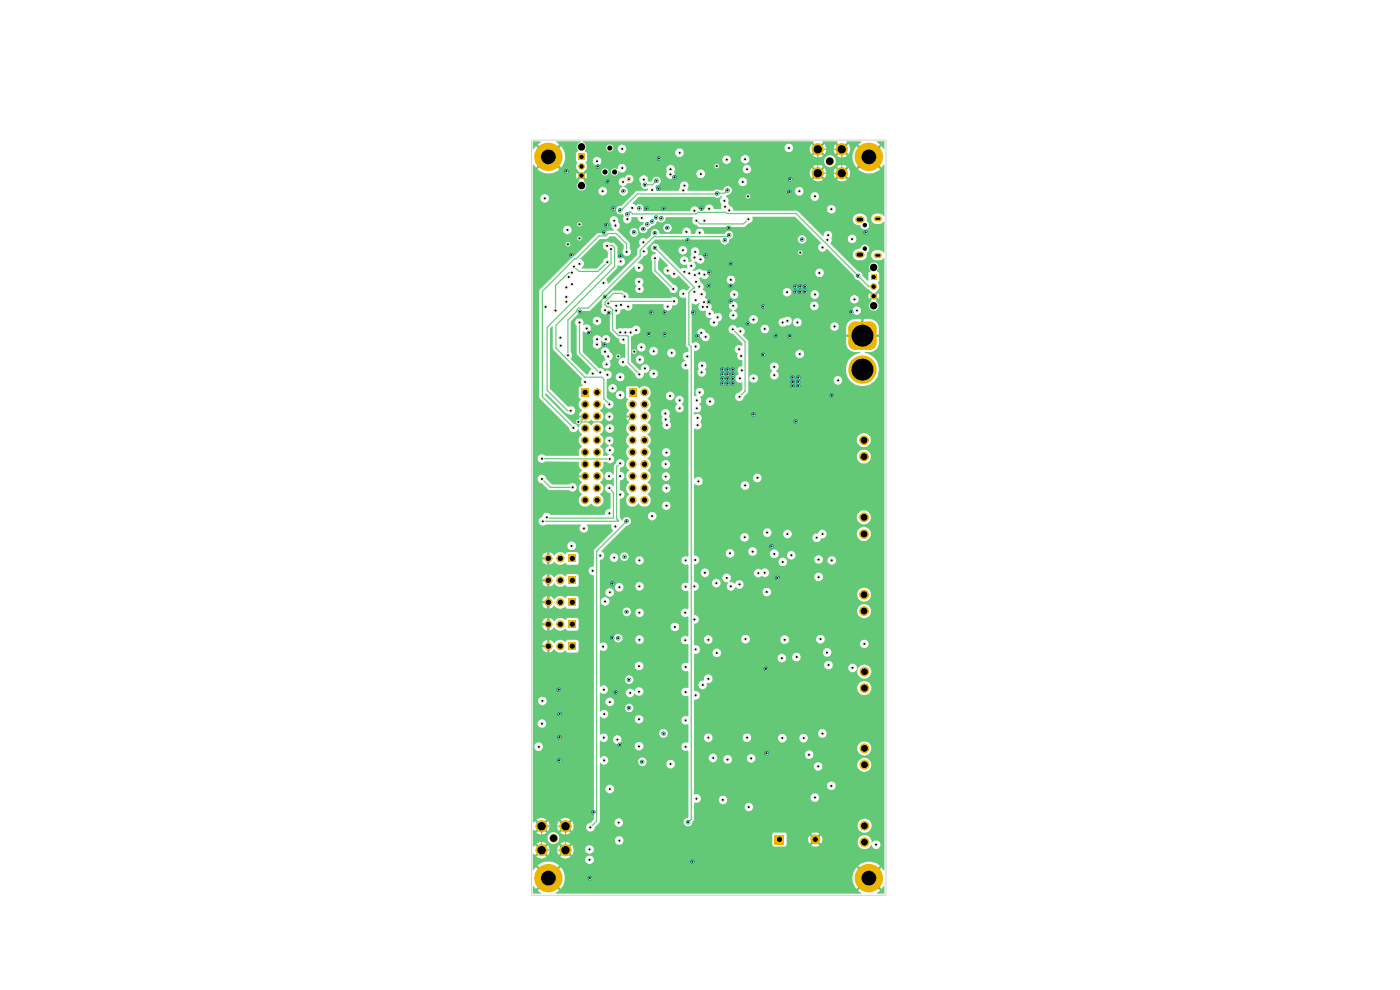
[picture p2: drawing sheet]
<svg xmlns="http://www.w3.org/2000/svg" width="297mm" height="210mm" viewBox="0 0 297 210" stroke-linecap="round" stroke-linejoin="round" font-family="sans-serif">
<g fill="#64c976">
<path d="M113 188h.3l.4 .6 1.4-1.5 .4 .4-1.5 1.4 .7 .4v.3h-1.6z"/>
<path d="M116.7 69.7l.6-.4v4.9l6.1 6.1a1.17 1.17 0 0 0 .2 1.4l-.1 .3h-.5l-.2 .3v1.9l.5 .6a1.43 1.43 0 0 0 .2 2.3l-.6 .5-.1 .5h.9v.5h-.9l.3 .6 .4 .5-.6 .5-.2 .6-.2-.2a.88 .88 0 0 0-.9-.8l-5.9-5.9v-.4h.2l4.2 4.2h.4l.3 .3 1-.2a.99 .99 0 0 0-.4-1.6l-.9 .2-3.8-3.9z"/>
<path d="M124.8 89.5l.7-.5 .5 .5v.2l-.7 .6-.5-.6z"/>
<path d="M135.5 41.7h16.1a1.25 1.25 0 0 0 1.5-.1l.1 .1-.4 .6a.68 .68 0 0 0 .3 1l-.2 .6 .1 .5h-1.6a.97 .97 0 0 0-1-1.1l-.7 .5-.2 .6h-1.3l-.2-.4a1.03 1.03 0 0 0-1.6 .8h-9.9l-.1-.2a.9 .9 0 0 0-.5-1.3h-.6l-.3 .3h-.2l-.6-.4v-.2z"/>
<path d="M118 30h5.1v.2l-.4 .2-.4 .7 .4 1-.5 .4v1.5l.3 .5a1.13 1.13 0 0 0 .3 1.8l.5 .6-.3 .1-.1 .3-.6-.6-.1 .6 .1 .6 .6-.6 .4 .4-.5 .6 .1 .1-.2 .2-.4 .9a1 1 0 0 0 1.5 .8 1 1 0 0 0 .2-1.7h7.2l.2 .5 .6 .4 .1 .2a.91 .91 0 0 0-.6 1.4 .91 .91 0 0 0 1.5 0 .91 .91 0 0 0-.6-1.4l-.1-.2 .5-.2 .2-.4 .9-.1a.95 .95 0 0 0 .5-.9 .95 .95 0 0 0-.6-.8h-.6l-.8 .7a.92 .92 0 0 0-1.2 .8h-7.2v-.3l-.6-.6 .4-.4 .6 .6 .1-.2v-.4l-.1-.6-.6 .6-.1-.3-.3-.1 .5-.5h3.7a.77 .77 0 0 0 .8 .9 .77 .77 0 0 0 .7-.9h.5v.3a.78 .78 0 0 0 1.3 .3h10.4v.3a.91 .91 0 0 0 1.1 .7 .91 .91 0 0 0 .7-1.1h4.6v.2a.94 .94 0 0 0 1.3 .7 .94 .94 0 0 0 .5-1.3l-.6-.5h-.5l-.5 .3-.2 .6h-4.6l-.1-.3 .2-.7h14.4l.2 .7 .4 .1h13.6l.3 1.1 .7-.6 .3 .3-.6 .6a1.65 1.65 0 0 0 2.1 0l-.7-.6 .3-.3 .7 .6 .4-1.1h1.6l.3 1.1 .7-.6 .3 .3-.7 .6 .2 .2a1.74 1.74 0 0 0 2-.2l-.7-.6 .3-.3 .7 .6 .1-.1a1.79 1.79 0 0 0-.1-2.1l-.7 .7-.3-.3 .7-.7-.2-.1a1.74 1.74 0 0 0-2 .1l.7 .7-.3 .3-.7-.7-.3 1.1h-1.6l-.4-1.1-.7 .7-.3-.3 .7-.7-.2-.1a1.74 1.74 0 0 0-1.9 .1l.6 .7-.3 .3-.7-.7-.3 1.1h-13.1l.4-.1 .2-.9-.2-.5-.5-.2-.8 .2-.2 .7h-14.4v-.2a1.02 1.02 0 0 0-1-.7l-.6 .2-.2 .4 .1 .9-.2 .5h-10.4l.2-.7 .6 .3 .7-.1a.95 .95 0 0 0 .5-.9 .95 .95 0 0 0-.7-.8l-.7 .1-.4 .6v.4h-.2a.76 .76 0 0 0-.8-.1 .76 .76 0 0 0-.5 .6h-.5l-.1-.2a.73 .73 0 0 0-.8-.5 .73 .73 0 0 0-.6 .7h-3.7l.5-.5a1.31 1.31 0 0 0-.2-1.5l.3-.2h1.2l.1 .2a.67 .67 0 0 0 .6 .7 .89 .89 0 0 0 .9-.3 .89 .89 0 0 0 .2-.9h25.7l.2 .6 .7 .3 .9-.5v-.5h2.1v.2a.97 .97 0 0 0 1.6 .5l.2-.4h15.9l.2 .8 .4 .3a1.25 1.25 0 0 0 2-1 1.25 1.25 0 0 0-2-1.1l-.3 .3-.3 .7h-15.9v-.1a.9 .9 0 0 0-.8-1.2 .9 .9 0 0 0-1 1h-2.1l-.2-.6-.4-.2-.7 .1-.5 .8h-25.7l-.1-.3-.6-.3h-.3l-.6 .3-.2 .6h-1.2v-1.7l-.5-.4 .4-.8h4.2a.73 .73 0 0 0 .6 .9 .73 .73 0 0 0 .8-.6h1.1l.2 .7 .5 .2 11.5-.1 .4 .8 .7 .1a.95 .95 0 0 0 .7-.9 .95 .95 0 0 0-.7-.9l-.7 .1-.3 .2-.1 .6h-10.9l.4-.7v-.3h33.7l.1 .5 .4 .4 1-.2a.99 .99 0 0 0-.2-1.5 .97 .97 0 0 0-1.3 .8h-33.7l-.2-.5-.5-.3-.8 .3-.2 .7h-1.1l.1-.3a.76 .76 0 0 0-.7-.7 .76 .76 0 0 0-.8 .7h-4.2l-.1-.5-.7-.8h49l-.1 .2 .6 .7-.3 .3-.7-.6h-.1a1.76 1.76 0 0 0 .1 2.1l.7-.6 .3 .3-.6 .6 .1 .2a1.74 1.74 0 0 0 2-.2l-.7-.6 .3-.3 .7 .6 .1-.1a1.79 1.79 0 0 0-.1-2l-.7 .6-.3-.3 .7-.7v-.2h3l-.1 .2 .7 .7-.3 .3-.7-.6a1.72 1.72 0 0 0 0 2.1l.7-.6 .3 .3-.7 .6 .2 .2a1.74 1.74 0 0 0 2-.2l-.7-.6 .3-.3 .7 .6 .1-.1a1.79 1.79 0 0 0-.1-2l-.7 .6-.3-.3 .7-.7v-.2h3v.2l-.7 .4 1.5 1.5-.4 .3-1.4-1.4a3.5 3.5 0 0 0 0 4.6l1.4-1.5 .4 .4-1.5 1.4a3.4 3.4 0 0 0 4.7 0l-1.4-1.4 .3-.4 1.4 1.5 .5-.7 .1 .1v10.9l-.7-.5h-1.2a1.09 1.09 0 0 0-.9 1 1.09 1.09 0 0 0 .9 1.1h1.1l.8-.5v6.6l-.8-.5h-1.1l-.5 .2a1.1 1.1 0 0 0 .4 1.9h1.2l.8-.5v130l-.2-.1-.4-.6-1.4 1.4-.3-.3 1.4-1.5-.3-.1a3.5 3.5 0 0 0-4.4 .1l1.5 1.5-.4 .3-1.4-1.4-.2 .2a3.5 3.5 0 0 0 .2 4.4l1.4-1.5 .4 .4-1.5 1.4 .6 .4 .1 .3h-64.8v-.3l.7-.4-1.4-1.4 .3-.4 1.5 1.5a3.6 3.6 0 0 0 0-4.6l-1.5 1.3-.3-.3 1.4-1.4-.2-.2a3.3 3.3 0 0 0-4.4 .2l1.5 1.4-.4 .3-1.4-1.3-.5 .6-.2-.1v-2.1h11.1l.1 .4 .8 .5 .9-.5a.93 .93 0 0 0-.6-1.3 .93 .93 0 0 0-1.2 .9h-11.1v-1.2l.2-.2 .3 .4 .6-.6 .4 .3-.7 .6a1.52 1.52 0 0 0 2.1 0l-.7-.6 .3-.3h.2l.6 .6 .3-1.1h1.6l.3 1.1 .7-.6 .3 .3-.6 .6 .1 .2a1.57 1.57 0 0 0 2-.2l-.7-.6 .4-.3 .7 .6 .3-1.2h2.4l.1 .4 .8 .5 .9-.5a.93 .93 0 0 0-.6-1.3 .93 .93 0 0 0-1.2 .9h-2.4l-.4-1-.6 .7-.4-.3 .7-.7a1.8 1.8 0 0 0-2.1 0l.6 .7-.3 .3-.7-.7-.3 1.1h-1.6l-.4-1.1-.5 .7-.5-.3 .7-.7-.2-.1a1.74 1.74 0 0 0-1.9 .1l.7 .7-.4 .3-.6-.7-.2 .4-.3-.1v-1.8h3.2v.4a1.24 1.24 0 0 0 1.1 1 1.24 1.24 0 0 0 1.2-.8h12l.2 .7 .4 .2 .9-.2a.99 .99 0 0 0 0-1.4 .89 .89 0 0 0-1-.2 .89 .89 0 0 0-.5 .9h-12l.1-.9-.2-.4h45.4v2.2l.5 .4 2.3-.1 .3-.3v-1.1h4.5l.3 .9 .8-.8 .3 .4-.7 .7 .3 .2a1.38 1.38 0 0 0 1.4-.2l-.7-.7 .4-.4 .7 .8 .1-.4h7.6v.3a1.44 1.44 0 0 0 1.9 1.2l.4-.2 .5-.7 .3 .1v.3l.6 .5 .8-.1a.95 .95 0 0 0 .4-.9 .95 .95 0 0 0-.6-.8 1.01 1.01 0 0 0-1.1 .3l-.2 .1a1.6 1.6 0 0 0-1.9-1.5 1.31 1.31 0 0 0-1.1 1.4h-7.6l.2-.5-.3-.9-.7 .8-.4-.4 .7-.7-.5-.3h-.7l-.5 .3 .7 .7-.3 .4-.8-.8-.3 .9h-4.5v-1.1l-.3-.4h-2.5l-.3 .4h-45.4a1.21 1.21 0 0 0-1.4-.4 1.21 1.21 0 0 0-.8 1.1h-3.2v-1.6l.2-.2 .3 .4 .6-.6 .4 .3-.7 .6a1.52 1.52 0 0 0 2.1 0l-.7-.6 .3-.2 .2-.1 .6 .6 .3-1h1.6l.3 1 .7-.6 .3 .3-.6 .6 .1 .2a1.57 1.57 0 0 0 2-.2l-.7-.6 .3-.2 .1-.1 .7 .6a1.94 1.94 0 0 0-.1-2.1l-.6 .6-.4-.3 .7-.7a1.8 1.8 0 0 0-2.1 0l.6 .7-.3 .3-.7-.6-.3 1.1h-1.6l-.4-1.1-.5 .6-.5-.3 .7-.7-.2-.1a1.74 1.74 0 0 0-1.9 .1l.7 .7-.4 .3-.6-.6-.2 .3-.3-.1v-16h.4l.2 .7 .4 .2 .9-.2a.99 .99 0 0 0-.2-1.5 .98 .98 0 0 0-1.3 .8h-.4v-4.9h1v.2a.91 .91 0 0 0 1.4 .6 .91 .91 0 0 0 .2-1.5l-.8-.2-.7 .5-.1 .4h-1v-4.8h1.1l.1 .3a1.03 1.03 0 0 0 .9 .6 .96 .96 0 0 0 .6-1.6 .94 .94 0 0 0-1.5 .3l-.1 .4h-1.1v-11.9h2.9v.5h-.9l.4 .8 .7 .3v-.9h.5v.9l.4-.1 .4-.5h.3l.1 .1a1.35 1.35 0 0 0 2 .1h.3l.3 .4h1.9l.5-.4v-1.9l-.3-.3-2.1-.1-.4 .5a1.54 1.54 0 0 0-2.5 .3l-.5-.6-.4-.2v1h-.5v-1l-.7 .4-.4 .7h-2v-4.6h2.9v.5h-.9l.4 .7 .7 .4v-1h.5v1l.4-.2 .4-.5h.3a1.31 1.31 0 0 0 2.1 .2h.3l.3 .5h1.9l.5-.4v-1.9l-.3-.4h-2.1l-.4 .5a1.54 1.54 0 0 0-2.5 .2l-.5-.6-.4-.1v.9h-.5v-.9l-.7 .3-.4 .8h-2v-4.7h2.9v.5h-.9l.4 .9 .7 .2v-.9h.5v.9l.6-.2 .2-.5h.3a1.31 1.31 0 0 0 2.1 .3h.3l.2 .4h2.2l.3-.3v-2l-.3-.3-2.1-.1-.4 .5a1.64 1.64 0 0 0-2.5 .3l-.1-.1a.82 .82 0 0 0-.8-.6v.8h-.5v-.8h-.3l-.6 .4-.2 .6h-2v-4.6h2.9v.5h-.9l.4 .8 .7 .3v-1h.5v1l.6-.3 .2-.4h.3a1.31 1.31 0 0 0 2.1 .2h.3l.2 .5h2.2l.3-.4v-1.9l-.5-.4h-1.9l-.4 .5-.3-.2a1.6 1.6 0 0 0-2.2 .4l-.3-.4-.6-.3v.9h-.5v-.9h-.3l-.6 .5-.2 .6h-2v-4.7h2.9v.5h-.9l.4 .8 .7 .3v-.8h.5v.8l.6-.3 .3-.4 .2 .1a1.38 1.38 0 0 0 2.1 .2h.3l.2 .4h2.2l.3-.3v-2l-.5-.4h-1.8l-.7 .5a1.47 1.47 0 0 0-2.3 .3l-.3-.5-.6-.2v.8h-.5v-.8h-.3l-.6 .4-.2 .6h-2v-2.4h7.4v.4l.2 .3 1 .2a.95 .95 0 0 0 .6-.9 .95 .95 0 0 0-.6-.9l-.8 .1-.4 .4v.4h-7.4v-5.2h1.2l.4 .7 .5 .2 .6-.2h7.6v.1a.9 .9 0 0 0-.1 1.3 .9 .9 0 0 0 1.3 0 .9 .9 0 0 0 0-1.3v-.1h5.2v.7l.3 .4v.2l-3.9 4-.1 3.5-.9 .3-.2 .5 .2 .9 .9 .3v51.7l-.7 .8-.3 .1a.81 .81 0 0 0-.6 1l.2 .5 1 .2 .3-.2 .3-.8 .9-.9h3.3l.2 .7 .7 .2a.94 .94 0 0 0 .9-1 .94 .94 0 0 0-1.1-.8 1.05 1.05 0 0 0-.7 .9h-3.3l.2-.3v-6.8h1.1a.97 .97 0 0 0 1.1 .9 .96 .96 0 0 0 .5-1.6l-.8-.2-.6 .4-.2 .5h-1.1v-5.6l1 .4 .5-.2 .1-.4h6.5l.2 .5 .4 .4h.6l.4-.4h4.4v.4l.4 .4 .8 .1a.95 .95 0 0 0 .6-.9 .95 .95 0 0 0-.6-.9l-1 .2-.2 .3v.4h-4.4l.2-.3a1 1 0 0 0-.6-1.1l-.8 .1-.2 .2-.2 .6h-6.4v-.5l-.2-.5-.5-.2-1 .4v-2.5h7.3l.1 .2a.9 .9 0 0 0 1.2 .6 .9 .9 0 0 0 .4-1.3 .9 .9 0 0 0-1.3-.2l-.2 .1-.2 .6h-7.3v-1.2l.9 .3 .3-.1 .4-.4h1.1l.3 .7 .6 .2a1.03 1.03 0 0 0 .9-.6v-.7l-.2-.3-.5-.2a.97 .97 0 0 0-1.1 .9h-1.1v-.6l-.2-.5-.5-.2h11.7l.2 .7 .4 .2 .9-.2a.99 .99 0 0 0-.3-1.6l-.8 .1-.3 .2-.1 .6h-12.1l-.5 .3v-3.3h7.3l.1 .4 .8 .5 .9-.5a.93 .93 0 0 0-.6-1.3 .93 .93 0 0 0-1.2 .9h-7.3v-.6l1 .4 .5-.3 .2-.5-.2-.8-.4-.2h-.6l-.5 .4v-.8h5.3l.2 .7 1 .1a.92 .92 0 0 0 .6-1 .92 .92 0 0 0-1.1-.7l-.5 .2-.2 .7h-5.3v-1.3h1.1a.91 .91 0 0 0 1.3 .8 .91 .91 0 0 0 .4-1.4 .91 .91 0 0 0-1.5 0l-.2 .6h-1.1v-2l.5 .3h.6l.2-.2h4.2v.2a1.02 1.02 0 0 0 1 .7l.5-.2 .2-.5 .3-.1a.91 .91 0 0 0 1.4 .2 .91 .91 0 0 0-.2-1.4 .91 .91 0 0 0-1.3 .6l-.2 .1-.1-.1a.87 .87 0 0 0-1-.4 .87 .87 0 0 0-.6 .9h-4.1a.99 .99 0 0 0-.5-1.6l-.9 .2v-1.4h5.3l.2 .7 .7 .2a.94 .94 0 0 0 .9-1 .94 .94 0 0 0-1.1-.8 1.05 1.05 0 0 0-.7 .9h-5.3v-2.9h7.3l.1 .2a.91 .91 0 0 0 1.2 .6 .91 .91 0 0 0 .4-1.3 .91 .91 0 0 0-1.3-.2l-.2 .1-.2 .6h-7.3v-3.4v-.1l.2 .2a.96 .96 0 0 0 1.2-.3 .96 .96 0 0 0-.1-1.2l-.3-.2-1 .2v-1.1h2.9l.2 .5 .7 .4a1.03 1.03 0 0 0 .9-.6h2.8l.2 .7 .4 .2 .7-.1a.95 .95 0 0 0 .5-.9 .95 .95 0 0 0-.6-.8l-.8 .1-.4 .6v.2h-2.8a.96 .96 0 0 0-.9-1.2l-.7 .4-.2 .5h-2.9v-2.4h14.9a.93 .93 0 0 0 1.5 .8 .93 .93 0 0 0-.1-1.6 .93 .93 0 0 0-1.4 .8h-14.9v-3.2h4.8l.2 .7 .5 .2 .8-.2 .3-.5h.9a.9 .9 0 0 0 1.4 .7 .9 .9 0 0 0-.2-1.6l-1 .2-.2 .7h-.9l-.3-.9-.5-.2-.8 .2-.2 .7h-4.8v-2.2h.1l.4 .7 .5 .2a1.01 1.01 0 0 0 1-1.1l-.2-.3-.6-.4a.98 .98 0 0 0-1.1 .9h-.1v-2h1.1v.3a.93 .93 0 0 0 1.2 .7 .93 .93 0 0 0 .6-1.2 .93 .93 0 0 0-1.3-.5l-.3 .2-.2 .5h-1.1v-1.1h3.2v.3l.4 .6 .8 .1a1 1 0 0 0 .5-1.1h2.6v.1a.91 .91 0 0 0 1 .7 .91 .91 0 0 0 .8-1 .91 .91 0 0 0-1-.8l-.6 .3-.2 .7h-2.6l-.4-.6-.7-.1-.5 .3-.1 .5h-3.2v-5.7l.6-.3 .2-.2h1.3l.2 .7 .8 .2 .5-.2 .2-.9h.5l.2 .7 .4 .2 2.6-.1 .2 .6 .7 .3a.92 .92 0 0 0 .9-.8 .92 .92 0 0 0-.6-1l-1 .2-.2 .7h-2l.3-.1 .2-.5a.9 .9 0 0 0-.7-1.1 .9 .9 0 0 0-1 .9h-.5l-.2-.5-.8-.3-.5 .3-.2 .7h-1.3a1.17 1.17 0 0 0-.5-1.5l5.3-5.3 .7-.2 .3-.6-.3-.8-.9-.2-.4 .2-.2 .5h-.2l-.4-.6v-.3h5.9l.4 .7 .5 .2a.93 .93 0 0 0 1-.9 .93 .93 0 0 0-.9-.9 .93 .93 0 0 0-1 .9h-5.9v-3.7a.92 .92 0 0 0 .9-.5 .92 .92 0 0 0-.2-1.1l-.7-.2v-2.1h.3a.92 .92 0 0 0 .6-1.1 .92 .92 0 0 0-.9-.7v-.9h.2a.96 .96 0 0 0 .5-1.6l-.8-.2-.6 .4-.2 .6-.4 .4v1.8h-.2a.9 .9 0 0 0-1.5-.2 .9 .9 0 0 0 .4 1.5h.6l.6-.6 .1 1.7-.2 .1-.5-.4-.7 .1a.97 .97 0 0 0-.4 1.1 .97 .97 0 0 0 .9 .7l.2 .1v3.2l-.6 .1a1.03 1.03 0 0 0-.5 1.2h-11.6l-.6-.4h-.5l-.5 .3-.1 .5-.5 .3-.4 .7h-1.2v-9h1a.85 .85 0 0 0 .9 .8l1.6 1.6h4.2l.9 .3 .5-.2 .2-.6-.2-.8-.5-.3-.8 .4h-3.7l-1.3-1.2v-.4l-.7-.5-.6 .1-.4 .4-.1 .4h-1v-4.3h1v.2a.96 .96 0 0 0 1.7 .4l7.1 .1 .1 .1a1.52 1.52 0 0 0 .6 1.7l-.6 .5-.1 .5h.9v.5h-.9l.6 1.1a1.35 1.35 0 0 0 0 2.3v.3l-.1 .1a1.38 1.38 0 0 0 .4 2.3 1.48 1.48 0 0 0 1.6-.6h.2a1.49 1.49 0 0 0 1.8 .5 1.35 1.35 0 0 0 0-2.4v-.2a1.35 1.35 0 0 0 0-2.3v-.2a1.35 1.35 0 0 0 0-2.4v-.1a1.3 1.3 0 0 0 .6-1.7 1.53 1.53 0 0 1 1.6 .3l.7-.5a.92 .92 0 0 0-.6-1.3l.1-.1a.95 .95 0 0 0 .5-1 .95 .95 0 0 0-.7-.8v-.2l.5-.5 .1-.6-.2-.5-1-.2a.92 .92 0 0 0-.5 1 .92 .92 0 0 0 .8 .8l-.1 .3a.86 .86 0 0 0-.7 .8 .86 .86 0 0 0 .7 .9v.1l-.3 .2h-.9v-.2a1.5 1.5 0 0 0-.6-1.8 1.42 1.42 0 0 0 .7-1.3 1.42 1.42 0 0 0-.7-1.3l.5-.6 .2-.7h.4a.93 .93 0 0 0 1.1 1 .93 .93 0 0 0 .8-1.1 .93 .93 0 0 0-1.4-.6l-.3 .2-.2 .5h-.4l-.2-.6-.5-.6 .5-.6 .2-.6h.4v.2a1.02 1.02 0 0 0 1 .7l.5-.2 .2-.9-.2-.5-.8-.2a1.02 1.02 0 0 0-.7 .9h-.4l-.2-.8-.5-.6 .5-.6 .3-.8 .3 .2 .1 .6 .7 .3 .7-.3 .2-.6h2.7l.1 .6 .6 .6-.1 .2a1.03 1.03 0 0 0-.6 .9h.9v.5h-.9l.3 .6 .4 .5a1.52 1.52 0 0 0 0 2.5 1.4 1.4 0 0 0-.1 2.4l.1 .1a1.52 1.52 0 0 0 0 2.6 1.4 1.4 0 0 0-.1 2.4l.1 .1a1.4 1.4 0 0 0-.1 2.4l.1 .2a1.4 1.4 0 0 0-.1 2.3l.1 .2a1.45 1.45 0 0 0 .2 2.5 1.64 1.64 0 0 0 1.5-.4l.4-.2 .3 .5 .3 .1h1l.2-.1h3.1l.2 .6 .6 .3 .7-.3 .2-.8-.2-.5-.9-.2-.4 .2-.2 .7h-3.1a1.34 1.34 0 0 0-.1-2.4l.7-.8 .1-.6h2.4v.3l.4 .6 .7 .1a.95 .95 0 0 0 .7-.9 .95 .95 0 0 0-.7-.9l-.7 .1-.4 .7h-2.4l-.3-.8-.5-.3 .7-.9 .1-.4h2.3l.2 .7 .8 .2 .5-.2 .3-.9-.3-.5-.8-.2-.5 .2-.2 .7h-2.3a1.66 1.66 0 0 0-.8-1.3l.7-.8 .1-.5h2.3v.4l.4 .4h.9a.95 .95 0 0 0 .5-.9 .95 .95 0 0 0-.6-.8l-.8 .1-.4 .4v.4h-2.3l-.1-.5-.7-.9 .5-.2 .3-.9h2.4l.2 .7 .4 .2 .9-.2a.99 .99 0 0 0-.2-1.5 .97 .97 0 0 0-1.3 .8h-2.4l-.1-.5-.7-.9a1.3 1.3 0 0 0 .8-1.2 1.3 1.3 0 0 0-.8-1.2l.1-.2a1.34 1.34 0 0 0-.1-2.3l.1-.2a1.29 1.29 0 0 0 .5-1.8h2.4v.4l.2 .2-.1 .9 .2 .5a.97 .97 0 0 0 .4 1.3 .97 .97 0 0 0 1.3-.4v-.8l-.2-.5a1.03 1.03 0 0 0-.2-1.1 .96 .96 0 0 0-.4-1.4l-.8 .1-.4 .4v.4h-2.4l-.6-.6 .1-.1a1.34 1.34 0 0 0-.1-2.4v-.2l.5-.4h3.4l.2 .5 .7 .4h1.2l.1 .5 .3 .2-.1 .3a.87 .87 0 0 0 .2 1.6l1-.2a1.1 1.1 0 0 0-.2-1.6l.4-.6v-.6l-.4-.4h-.9l-.4 .6v.2h-1.1l.5-.2a.92 .92 0 0 0 .3-1.1 .92 .92 0 0 0-.9-.5l-.7 .4-.2 .5h-3.4a1.33 1.33 0 0 0-.3-1.8 1.33 1.33 0 0 0-1.8 .2h-.1l-.4-.4h-2.3l-.1 2.3 .5 .4v.1l-.3 .3-.2 .7h-2.7v-.4l-.2-.3-.6-.2-.6-.6v-.5h1.9a.93 .93 0 0 0 1.3 .8 .93 .93 0 0 0 .4-1.4 .93 .93 0 0 0-1.5 0l-.2 .6h-1.9v-1.4h.3l.3 .7a.98 .98 0 0 0 1 .1 .98 .98 0 0 0 .6-.8 .93 .93 0 0 0-.9-1 .93 .93 0 0 0-1 1h-.3v-2l.9-.4h1a.9 .9 0 0 0 1.3 .8 .9 .9 0 0 0 .4-1.4 .9 .9 0 0 0-1.5 0l-.2 .6h-1l.1-.2a.95 .95 0 0 0-.3-1 .95 .95 0 0 0-1.1-.1l-.8-.6h-.4l-3.5-3.5h3.8l.2 .5 .6 .4 .2 1a.88 .88 0 0 0-.7 .8 .88 .88 0 0 0 .7 .8l.9-.1 .2-.5-.2-1 .4-.2a.99 .99 0 0 0 0-1.4l-.4-.2a.93 .93 0 0 0-.7-1 .93 .93 0 0 0-1.1 .6l-.1 .3h-3.8v-2.6h2.1l.2 .5a.95 .95 0 0 0 .2 1.2l.6 .3 .7-.3 .2-.6-.2-.6 .2-.3 .1 .1a.95 .95 0 0 0 .8 .6 .95 .95 0 0 0 .9-.5l.1-.6-.3-.5-.3-.2h-.6l-.4 .2-.2 .4a1.1 1.1 0 0 0-1.9-.1l-.1 .4h-2.1v-1.6l.2-.1 .6 .3a.97 .97 0 0 0 1-.9 .94 .94 0 0 0-1.5-.7l-.2-.1v-.8h2l.3 .6 .6 .3 .9-.5a.93 .93 0 0 0-.6-1.3 .93 .93 0 0 0-1.2 .9h-2l-.2-.4-.3-.1h-.6l-.3 .1-.3 .5 .1 .6 .2 .4v5.9l3.2 3.1v.2l-.4 .3-.3 .7h-.4l-3.3-3.2 .2-.4v-.8l-.2-.3v-6.5l1.8-1.8 .1-.4 4.4-.2a1 1 0 0 0 .8 .9 1 1 0 0 0 1.1-.5l.1 3.9 1.6 1.7 .4 .2 .1 .6 .5 .4 .7 .1-.1 2.8a.93 .93 0 0 0-1.2 .4 .93 .93 0 0 0 .2 1.2 1.03 1.03 0 0 0 1.3 0l1.9 1.9 .2 .7 1 .2a.97 .97 0 0 0 .6-1.1h1.2l.1 .6 .4 .4h.6l.6-.5v-.8l-.6-.5-.7 .1-.4 .7h-1.2v-.1h.6a.95 .95 0 0 0 .6-.9 .95 .95 0 0 0-.6-.9l-.8 .1-.4 .6v.4l-.4 .1-1.7-1.8v-.4h1l.2 .7 .8 .2 .5-.2 .3-.5-.3-.9-.5-.2-.8 .2-.2 .7h-1v-2.6h1.2a.92 .92 0 0 0 1.2 .8h1.5l.1 .5 .4 .4h.6l.4-.2 .1-.4h2.2v.3l.4 .6 .7 .1a.95 .95 0 0 0 .7-.9 .95 .95 0 0 0-.7-.9l-.7 .1-.4 .7h-2.2l.1-.7a.97 .97 0 0 0-.9-.5 .97 .97 0 0 0-.8 .7v.2h-1.3a.93 .93 0 0 0 0-1.6 .93 .93 0 0 0-1.4 .8h-1.2v-2.2l.7-.6 1-.2a.9 .9 0 0 0 0-1.4 .9 .9 0 0 0-1.4 .3h-.7l-.3 .2-.3-.2-.8 .2-.3-.2h-.5l-.3 .2h-.3l-.1-.1v-2.8l1-.6 .1-.7 .8-.1a.95 .95 0 0 0 1.3 .3 .95 .95 0 0 0 .3-1.3h6.7v.3a.93 .93 0 0 0 .9 1.2 .93 .93 0 0 0 .9-1.2h.7l.3-.2a.99 .99 0 0 0-.3-1.6h-.6l-.4 .2h-9a.98 .98 0 0 0-.7-1.2l-.6-.4h-2l-2.2 2.2v1.3l-.4 .7h-2.2l6-6h3.4l.4 .9a.86 .86 0 0 0 .4 1.4h.6l.4-.3 .2-.7-.5-.6 .2-.2a.92 .92 0 0 0-.5-1.4 .92 .92 0 0 0-1.2 .9h-3.4l3.3-3.2h.2a.91 .91 0 0 0 .9 1.1 .91 .91 0 0 0 .9-1.1 .91 .91 0 0 0-1.1-.7l-.1-.2 1.2-1.3 .5-.2 .4-.4v-.8l-.2-.4h.9l.2 .7 .9 .4v.1l-.9 .3-.2 .5v.3l.2 .5 .1 2.3 3.6 3.6 .2 .7 1 .1a.92 .92 0 0 0 .6-1 .92 .92 0 0 0-1-.7l-3.2-3.3v-1.7l.4-.9 1.8 1.8-.1 .2-.6 .2a.92 .92 0 0 0 .3 1.6h.8l.2 .5 .5 .2h.3l.8-.5 2.4 2.4-.7 .7-.3-.1a.92 .92 0 0 0-1.3 .4 .92 .92 0 0 0 .6 1.3h.8v10.2l.5 .4v.8a1.21 1.21 0 0 0-1.1 1.2l.5 .7a.92 .92 0 0 0-.8 .7 .92 .92 0 0 0 .3 .9l.5 .3h.6v39.5l-.1 .2a.88 .88 0 0 0-1.2 .3 .88 .88 0 0 0 .2 1.1l.5 .3h.6v3.7l-.2 .2a.84 .84 0 0 0-1.2 .4 .94 .94 0 0 0 .3 1.1 .94 .94 0 0 0 1.1 .1v3.9a.95 .95 0 0 0-1.4 .3 .95 .95 0 0 0 .3 1.3l.6 .1 .5-.2v.2v4.1a.96 .96 0 0 0-1.2 .2 .96 .96 0 0 0-.2 1.1 1.09 1.09 0 0 0 1.4 .3v3.9l-.1 .2a.88 .88 0 0 0-1.2 .3 .88 .88 0 0 0 .2 1.2l.5 .2h.6v3.5l-.3 .1a.89 .89 0 0 0-1.2 .5 .89 .89 0 0 0 .7 1.2l.7-.1 .1 .1v4.2l-.2 .1a.9 .9 0 0 0-1.2 .5 .9 .9 0 0 0 .6 1.2l.8-.1v.2v3.8a.97 .97 0 0 0-1.2 .2 .97 .97 0 0 0-.1 1.1l.5 .4 .7-.1 .1 .1v14.1a1.05 1.05 0 0 0-.8 1.5 .93 .93 0 0 0 1.2 .3h35.5v.2a1.35 1.35 0 0 0 1.1 1.2 1.51 1.51 0 0 0 1.9-1.4 1.51 1.51 0 0 0-1.7-1.5 1.47 1.47 0 0 0-1.3 1.5h-35.4l.7-1.3v-2.7h10.8l.2 .7 .4 .1h.7a.92 .92 0 0 0 .4-1.1 .92 .92 0 0 0-1-.6l-.5 .2-.2 .7h-10.8v-.9l.2-.1 .7 .1 .5-.6h3.9l.2 .6 .5 .3a.93 .93 0 0 0 .9-.5 .93 .93 0 0 0 0-.9h17.9v.1a.91 .91 0 0 0 1 .8 .91 .91 0 0 0 .7-1.1l-.2-.5-.9-.2-.5 .4-.1 .5h-17.9l-.4-.4h-.6l-.4 .2-.2 .7h-3.9l.1-.1a.96 .96 0 0 0-1.3-1l-.2-.1v-1.8h28.2a.93 .93 0 0 0 1.5 .8 .93 .93 0 0 0-.1-1.6 .93 .93 0 0 0-1.4 .8h-28.2v-4.1h25.4v.2a.94 .94 0 0 0 1.2 .6 .94 .94 0 0 0 .6-1.2h7.5v.3a1.5 1.5 0 0 0 2.3 1 1.5 1.5 0 0 0 0-2.5 1.5 1.5 0 0 0-2.3 1.1v.1h-7.5a.93 .93 0 0 0-1-.5 .93 .93 0 0 0-.8 .9h-25.4v-1.8h3.2l.2 .7 .5 .2 .8-.2 .2-.4h1.3a.9 .9 0 0 0 1 .9 .9 .9 0 0 0 .8-1.1h3.2l.2 .5 .7 .4a.97 .97 0 0 0 1-.9l-.2-.5-.3-.3h11l.2 .7 1 .2 .3-.2 .3-.9-.3-.5-.8-.2-.6 .3-.1 .6-11.2-.1a.92 .92 0 0 0-1.2 .9h-3.2l-.3-.6-.8-.1-.6 .5-.1 .4h-1.3v-.5l-.2-.5-.8-.2a1.05 1.05 0 0 0-.7 .9h-3.2v-2.1h34.7v.3a1.48 1.48 0 0 0 1.8 1.2 1.48 1.48 0 0 0 1-1.9 1.48 1.48 0 0 0-1.9-.9l-.6 .4-.3 .9h-34.7v-2.2h2.2v.1a.89 .89 0 0 0 1.3 .7l.4-.4v-.4h6.5v.1a.89 .89 0 0 0 .9 .8 .89 .89 0 0 0 .8-.9h5.7l.1 .5 .6 .5 .8-.1 .4-.6v-.3h2.7a.95 .95 0 0 0 .6 1l.7-.1a.95 .95 0 0 0 .5-.9 .95 .95 0 0 0-.6-.8l-1 .2-.2 .6h-2.7v-.1a.95 .95 0 0 0-1-.7 .95 .95 0 0 0-.9 .8h-5.7l-.2-.7-.5-.2h15l.2 .7 .4 .2 .9-.2 .2-.5a1 1 0 0 0-.5-1.1l-.8 .1-.4 .6v.2h-15.4l-.4 .2-.2 .7h-6.5v-.4l-.2-.3-1-.2-.4 .4-.1 .5h-2.2v-8l.2-.2 .3 .1a.96 .96 0 0 0 .5-1.6l-1-.3v-1.2h1l.2 .7 .5 .2 .8-.2h32.2v.2a1.5 1.5 0 0 0 2.3 1 1.5 1.5 0 0 0-.1-2.5 1.5 1.5 0 0 0-2.2 1.3h-32.2l.2-.5v-.6h.6l.6-.5v-.8l-.4-.4h-.9a.89 .89 0 0 0-.4 1.2h-.5a1.05 1.05 0 0 0-.7 .9h-1v-4.2h27.6l.2 .5 .5 .4h.5l.4-.4h3.5a.96 .96 0 0 0 .8 1 .96 .96 0 0 0 1.1-.6l.1 .1a1.62 1.62 0 0 0 1.1 1.8 1.5 1.5 0 0 0 1.8-1 1.5 1.5 0 0 0-1-1.8 1.5 1.5 0 0 0-1.9 .9h-.1l-.2-.9-.5-.3-.7 .1-.4 .4-.1 .3h-3.5a.92 .92 0 0 0-.3-1.4 .92 .92 0 0 0-1.3 .9h-27.6v-1.5h17.7l.2 .5 .7 .4a.97 .97 0 0 0 1-.9l-.1-.2h1.4v.2a.91 .91 0 0 0 1.1 .7 .91 .91 0 0 0 .6-1.1l-.2-.5-.9-.2-.4 .2-.2 .7-1.4-.1a.92 .92 0 0 0-1-.6 .92 .92 0 0 0-.8 .9h-17.7l.1-.9 .9-.2h2.9l.1 .2a.67 .67 0 0 0 .6 .7 .91 .91 0 0 0 1.2-1h21.6l.2 .7 .4 .2 .7-.1a.95 .95 0 0 0 .5-.9 .95 .95 0 0 0-.6-.8l-.8 .1-.2 .2-.2 .6h-21.6a.93 .93 0 0 0-1-.9 .93 .93 0 0 0-.9 1l-2.9-.1a.9 .9 0 0 0 .1-1.1 .9 .9 0 0 0-1-.4l-.1-1.2h2.2l.4 .8 .7 .1 .6-.5v-.5h6.1a.94 .94 0 0 0 .9 .9 .94 .94 0 0 0 1-.8h6.4l.2 .5 .5 .4h16.3a.89 .89 0 0 0 1 .9l.5-.3 .2-.5a1.01 1.01 0 0 0-.6-1l-.7 .1-.4 .8h-16a.87 .87 0 0 0 .9-1h5.7l.2 .5 .5 .4h.5l.6-.5a.93 .93 0 0 0-.6-1.3 .93 .93 0 0 0-1.2 .9l-5.7-.1a.95 .95 0 0 0-1.1-.7 .95 .95 0 0 0-.8 .9h-6.4v-.3a.95 .95 0 0 0-1-.7 .95 .95 0 0 0-.9 .9h-6.1v-.3l-.4-.4-.8-.1-.4 .3-.1 .6h-2.2v-3.3l.8-.3 .3-.5a1.03 1.03 0 0 0-1.1-1.2v-.8h34.7a1.48 1.48 0 0 0 1.7 1.5 1.48 1.48 0 0 0 1.1-1.9 1.48 1.48 0 0 0-2.2-.8l-.4 .4-.2 .8h-34.7v-4h14.6v.4l.4 .4 .4 .1 .6-.1 .2-.2h18.5v.2a1.45 1.45 0 0 0 1.6 1.2 1.45 1.45 0 0 0 1.2-1.6 1.45 1.45 0 0 0-1.6-1.3 1.31 1.31 0 0 0-1.2 1.5h-18.5l.2-.4a1 1 0 0 0-.6-1.1l-.9 .2-.3 .3v.4h-14.6l.1-.3 .7-.2 .3-.6v-.3l-.4-.5h3.1l.3 .7 .4 .1a.95 .95 0 0 0 1.1-1.1 1.03 1.03 0 0 0-1-.6l-.6 .4-.2 .5h-3.1l-.7-.3v-.8h6a.93 .93 0 0 0 1.3 .8l-.1 .3a.96 .96 0 0 0-.1 1.1 .96 .96 0 0 0 .9 .5l.5-.2 .3-.6 .5 .4 .8-.1a.95 .95 0 0 0 .5-.9 .95 .95 0 0 0-.7-.8l-.7 .1-.4 .7-.8-.5-.4 .1-.1-.2 .3-.4v-.6l-.2-.4-.5-.2a.97 .97 0 0 0-1.1 .9h-6v-1.1h1.5l.2 .7 .5 .2 .8-.2 .3-.6h9.4v.2a.97 .97 0 0 0 1.6 .5l.2-.1 .4 .2h10.6l.1 .2a.9 .9 0 0 0 1.2 .6 .9 .9 0 0 0 .4-1.3 .9 .9 0 0 0-1.3-.1h-.2l-.2 .6h-10.3l.5-.2 .3-.5-.3-.9-.8-.2-.6 .3a.96 .96 0 0 0-1.6 .7h-9.4l-.3-.8-.5-.2-.8 .2-.2 .7h-1.5v-1.7l.9-.3 .2-.3h16.9l.2 .7 1 .2 .3-.2 .3-.5a.9 .9 0 0 0-.8-1.1 .9 .9 0 0 0-1 .9h-16.9v-.6a1.35 1.35 0 0 0-1.1-.8v-.5h6.7a.93 .93 0 0 0 1.1 1 .93 .93 0 0 0 .7-1.3h3l.3 .7 .3 .2h.6l.5-.4h2.9a.91 .91 0 0 0 .8 .9 .91 .91 0 0 0 1-.6h1.9l.2 .6 .5 .3h5l.1 .2a.67 .67 0 0 0 .6 .6 .97 .97 0 0 0 1.2-.6h.9l.1 .4 .8 .5a.93 .93 0 0 0 1-.9 .93 .93 0 0 0-.9-.9 .93 .93 0 0 0-1 .9h-.9v-.4a.91 .91 0 0 0-.9-.7 .91 .91 0 0 0-.9 .7l-.1 .2h-4.7l.5-.3 .2-.5-.2-.8-.4-.2-.9 .2-.2 .7h-1.9a.92 .92 0 0 0-.7-1.2 .92 .92 0 0 0-1.1 .9h-2.9l.1-.9-.4-.4a.97 .97 0 0 0-1.4 .8h-3l-.1-.2a.95 .95 0 0 0-1-.3 .95 .95 0 0 0-.7 .8h-6.7v-3.3h9.9v.2a.91 .91 0 0 0 1.1 .7 .91 .91 0 0 0 .6-1.1l-.2-.5-1-.2-.4 .4-.1 .5h-9.9v-1.1h14.7a.95 .95 0 0 0 .6 1l.7-.1 .4-.5h2.5l.3 .6 .6 .3 .5-.2h4.9l.2 .6 .2 .3 .8 .1 .4-.4 .2-.4h.4l.5-.2 .2-.7h6.5a1.79 1.79 0 0 0 1.1 1.4 1.5 1.5 0 0 0 1.9-1.2 1.5 1.5 0 0 0-1.4-1.7 1.5 1.5 0 0 0-1.6 1.5h-6.5l-.2-.7-.8-.2-.5 .2-.2 .6-.8 .1-.4 .7h-4.9a.89 .89 0 0 0 .4-1 .89 .89 0 0 0-.9-.6l-.5 .2-.4 .7h-2.5a.83 .83 0 0 0-.5-1.2l-.8 .1-.4 .7h-14.7v-3.2h34.6a1.48 1.48 0 0 0 2 1.5 1.48 1.48 0 0 0 .5-2.5 1.48 1.48 0 0 0-2.4 .6l-.1 .4h-34.6l.1-7.1 .6 .4h9.2a.93 .93 0 0 0 1.3 .9 .93 .93 0 0 0 .4-1.5 .93 .93 0 0 0-1.6 .2l-.1 .4h-8.8a.94 .94 0 0 0 .7-.7 .94 .94 0 0 0-.2-1h11l.1 .6 .3 .3 .8 .1a.95 .95 0 0 0 .6-.9 .95 .95 0 0 0-.6-.9l-.8 .1-.4 .7h-11l-.8-.1-.7 .3-.1-4.6h34.6v.2a1.65 1.65 0 0 0 1.1 1.2 1.49 1.49 0 0 0 1.8-1.2 1.49 1.49 0 0 0-1.3-1.7 1.49 1.49 0 0 0-1.6 1.5h-34.6v-3.5h34.6v.2a1.56 1.56 0 0 0 1.8 1.2 1.5 1.5 0 0 0 1.2-1.7 1.5 1.5 0 0 0-1.7-1.2 1.5 1.5 0 0 0-1.3 1.5h-34.6v-2.4l.3-.1 .6 .2 .5-.3 .2-.5v-.3l-.3-.5 .2-.3a.93 .93 0 0 0-.4-1.4l-1 .2-.1-.5h1l.3-.2 .3-.5v-.4l-.5-.5v-.3h.2l.2-.4h1.1l.2 .7 .5 .2 .8-.2 .3-.6-.3-.8-.3-.2-1 .2-.2 .7h-1.1a.88 .88 0 0 0-.2-1 .98 .98 0 0 0 .8-.9 .98 .98 0 0 0-.5-1l-.8 .1a1.01 1.01 0 0 0-.2 1.5l-.4 .2-.2-.1v-5h.8v.3a.95 .95 0 0 0 1.2 .5 .93 .93 0 0 0 .3-1.5l.4-.5v-.4l-.3-.5-.9-.2-.4 .2-.2 .5 .2 .9-.3 .4v.3h-.8v-4.5l.2-.2 .1 .1a.97 .97 0 0 0 1-.9l-.1-.3a1.03 1.03 0 0 0-1-.6l-.4 .2-.3-.1v-2.1h1.2l.2 .6 .6 .3a.91 .91 0 0 0 .8 .9 .91 .91 0 0 0 1-.8 .91 .91 0 0 0-.7-1l-.4-.8h5.1l.1 .5 .4 .4 .5 .1 2 2v.5l-.9-.1-.5 .2-.2 .5 .2 .9 .4 .1a1.05 1.05 0 0 0 1 1.6l-.1 1.1a1.01 1.01 0 0 0-.9 1.1l.2 .7-.3 .2a.93 .93 0 0 0-.2 1.2 .93 .93 0 0 0 1.2 .3l.1 1.6-.6 .5a.97 .97 0 0 0-.9 .7 .97 .97 0 0 0 .4 1.1 .98 .98 0 0 0 1.3-.8l1-1.1v-2.8h.2a.96 .96 0 0 0 .8 .8 .96 .96 0 0 0 1-.4h16.2l.2 .7 .5 .2 .8-.2 .2-.5-.2-.9-.5-.2-.8 .2-.2 .7h-16.2l.1-.3a.94 .94 0 0 0-.9-1 .94 .94 0 0 0-1 .9h-.2v-2.5h4.6l.2 .5 .4 .4h-.1a1.02 1.02 0 0 0-.1 1.6l.6 .2a1 1 0 0 0 .9-1.1l-.5-.6v-.2l.2-.2h14.6v.7a3.5 3.5 0 0 0 4 2.7 3.5 3.5 0 0 0 2.9-3.8 3.3 3.3 0 0 0-1.2-2.3l-1.1-.7-.6-.1v-.2a2.89 2.89 0 0 0 2.5-.7l.4-1v-1.5h-1.2v-.5h1.2a2.71 2.71 0 0 0-.9-3l-.9-.4h-1.4v1.3h-.5v-1.3l-1.8 .1a1.88 1.88 0 0 0-1.4 1.7v1.6h1.3v.5h-1.3v1.5l.2 .7 .9 .8 .6 .2h1.3v.2a3.4 3.4 0 0 0-3 3.5h-14.6l.1-.1a.93 .93 0 0 0-.5-1.4 .93 .93 0 0 0-1.2 .9h-4.6v-2.7h10v.2a.92 .92 0 0 0 1.4 .6 .92 .92 0 0 0 .2-1.5l-.8-.2-.7 .5-.1 .4h-10v-2.6l-1.1-1.4 .4-.7-.2-.6h3.6a.9 .9 0 0 0 1 .9 .9 .9 0 0 0 .8-1.1l-.3-.5-.9-.2-.4 .2-.2 .7h-3.6a1.04 1.04 0 0 0-1.4-.2 .96 .96 0 0 0-1.1-.6 .96 .96 0 0 0-.8 .8h-5.2l-.6-.1-.5 .2-.3 .7h-1.2v-6.2l.3-.1 .7 .3 .6-.4 .2 .1a.99 .99 0 0 0 .3 1.7l.8-.1 .2 .1v.2a.9 .9 0 0 0 .5 1.3h.7v.1a.91 .91 0 0 0 .1 1.6 .91 .91 0 0 0 1.3-1l.5-.2 .3-.5a.96 .96 0 0 0-.5-1 .96 .96 0 0 0-1.1 .1l-.3-.6-.5-.3 .2-.8h3.7a.86 .86 0 0 0 .7 .9v.2l-.5 .2-.2 .4v.5l.2 .5 .5 .2h3.5a.99 .99 0 0 0 1.6 .6h4.7l.2 .7 .4 .2 1.6-.3 .5-.6h.3l.1 .2a.67 .67 0 0 0 .6 .7h7.2l.1 .1a.89 .89 0 0 0 1.1 .7 .89 .89 0 0 0 .6-1.1 .89 .89 0 0 0-1.1-.6 .88 .88 0 0 0-.7 .9h-6.9h.2a.92 .92 0 0 0 .7-1.1 .92 .92 0 0 0-1.1-.7 .92 .92 0 0 0-.8 .9h-.3l.1-.5-.3-.5-.3-.2h-.6l-.3 .3-.7 .1a.76 .76 0 0 0-.6 .8h-4.7l.1-.1a.93 .93 0 0 0-.5-1.4 .93 .93 0 0 0-1.2 .9h-3.3l.3-.1a.92 .92 0 0 0 .6-.9 .92 .92 0 0 0-.8-.8l25.1-.1a.89 .89 0 0 0 1.1 .9l.7-.5v-.8l-.6-.5-.7 .1-.5 .8h-25.1l.6-.5 .2-.5h15.4l.1 .5 .3 .3 .8 .1a.95 .95 0 0 0 .6-.9 .95 .95 0 0 0-.6-.9l-1 .2-.2 .7h-15.4l-.2-.6-.4-.3-1 .2-.2 .7h-3.7l-.5-.6-.2-.1-.3-.7h30.3a.91 .91 0 0 0 1.3 .8 .91 .91 0 0 0 .3-1.5l-.8-.2-.7 .5-.1 .4h-30.3l-.5-.3 .3-.7h5.1l.4 .7 .6 .2 .5-.2 .2-.5-.1-.7h9.5l.1 .4 .8 .5 .8-.4h4.3l.4 .7 .6 .2 .5-.2 .2-.9-.2-.5-.8-.2a1.02 1.02 0 0 0-.7 .9h-4.3l.1-.1a.93 .93 0 0 0-.6-1.3 .93 .93 0 0 0-1.2 .9h-9.5l-.6-.4h-.3a1.02 1.02 0 0 0-.7 .9h-5.1l-.1-.5-.6-.4v-.3a1.14 1.14 0 0 0-.5-1.5l-.1-.4h5.7l.1 .5 .3 .3 .8 .1a.95 .95 0 0 0 .6-.9 .95 .95 0 0 0-.6-.9l-1 .2-.2 .7h-5.7l-.2-.3v-.2l.4-.1 .1 .2a.95 .95 0 0 0 1.2 0 .95 .95 0 0 0 .3-1.1h22.7l.2 .7 .4 .2 .9-.2a.99 .99 0 0 0-.2-1.5 .97 .97 0 0 0-1.3 .8h-22.7l-.5-.5h-.8l-.5-.3-1.3 .4-.3-.2a1.03 1.03 0 0 0 .3-1.6l.1-.2h.4l.2 .2 .6 .3 .7-.3 .2-.5-.2-.8-.5-.3-.5 .1v-.3a.93 .93 0 0 0-.5-1.4l-.7 .1a1 1 0 0 0-.3 1.4 1.1 1.1 0 0 0 .1 1.4l-.7 .2-.3-1-.8-.2a.99 .99 0 0 0-.5 1.6l.5 .2 .8-.1v.9l-.9-.2-.5 .3-4-4h3.5v.2a.97 .97 0 0 0 1.6 .5 .91 .91 0 0 0-.3-1.5 .91 .91 0 0 0-1.3 .8h-3.5l-.5-.4a.89 .89 0 0 0-.9-1.1 .89 .89 0 0 0-.9 1h-.9l1.7-1.8h13.8l.2 .6 .8 .5 .9-.5 .1-.6h14.5l.5 .8h.7l.6-.5v-.7l-.7-.5h-.3a.9 .9 0 0 0-.8 .9h-14.4l.5-.3 .2-.5-.2-.8-.4-.2h-.6l-.5 .6h-4.3l-.1-.1-.3-.8-.9-.2a1.01 1.01 0 0 0-.6 1l-1 .1-.3-1.1-.8-.2a1.33 1.33 0 0 0-.8 1.3l-4.7-.1a1.11 1.11 0 0 0-1.5-.8l-.4 .5v.8l-.9 .8-.9-.3a.9 .9 0 0 0-.7 .6 .9 .9 0 0 0 .3 1l-.7 .7v1.3l-6.3 6.1-.3-1 2.4-2.4v-.5l.1-.1a.91 .91 0 0 0 1.3-.1 .91 .91 0 0 0 0-1.2 .91 .91 0 0 0-1.3-.1l-.1-.1v-2.4l-.8-.8h-.8l-.7-.3-.8 .5a.97 .97 0 0 0 .9 1.4l.1 .3v1.2a1.2 1.2 0 0 0-1 1l-1.3 1.4h-3.2v-.3a.91 .91 0 0 0 .5-.9 .91 .91 0 0 0-.8-.8v-.1l4.2-4.2h1.3l.7-.6h1.2l1.8 1.9v.7a.92 .92 0 0 0 .4 1.6l.7-.1a.92 .92 0 0 0 .2-1.5v-1.1l-2.2-2.3h2.2l.2 .6 .2 .2 .8 .1a.95 .95 0 0 0 .6-.9 .95 .95 0 0 0-.6-.9l-.8 .1-.4 .8h-2.2l-.6-.5a.92 .92 0 0 0 .7-.7 .92 .92 0 0 0-.4-.9 1.07 1.07 0 0 0-.5-1.3l-.8 .1a.92 .92 0 0 0-.1 1.5v.6l.6 .7-.1 .1h-1.3l-.6 .5-1.6 .1-4.8 4.8h-.2l-7.2 7.2-.1 .2v22.5l.1 .3 6.2 6.3a.94 .94 0 0 0 .9 .9 .94 .94 0 0 0 1-.8l.2 .1 .2 .7 .4 .3v.3a1.3 1.3 0 0 0 0 2.3v.2l-.1 .1a1.25 1.25 0 0 0-.4 1.7h-7.3a.89 .89 0 0 0-1-.2 .89 .89 0 0 0-.6 .9h-1v-48.5h6.5l.2 .6 .8 .3 .6-.3 .1-.8-.2-.5-.9-.2-.4 .2-.2 .7h-6.5v-4.2h17.7l.3 .7 .3 .2 .9-.1 .1 .6a.93 .93 0 0 0 0 1 .93 .93 0 0 0 .9 .4l.5-.2 .2-.5v-.6h1.3l.1 .5 .4 .4 .9 .2-.1 .4a.99 .99 0 0 0-.9 .8 .99 .99 0 0 0 .5 1l1-.1 .2-.4v-.3l.5-.3h2.9l.3 .7 .5 .3a.92 .92 0 0 0 1-.7 .92 .92 0 0 0-.6-1.1l-.9 .2-.3 .6h-2.9l.4-.4h.2a1.01 1.01 0 0 0 .9-.8l.1-.1a1.43 1.43 0 0 0 1.7-.2l.1-.7h5.8l-.1 1.1 .3 .3 .6 .2 .6 .5h9.4l1-.8a.99 .99 0 0 0 .8-1.4h9.1l5.5 5.5v.1l-.4 .2-.2 .9 .2 .5 .5 .2a1.03 1.03 0 0 0 1-.6l.1-.1 5.8 5.8 .2 .7 .6 .2 2 1.9 .3 .1 1 1-.2 .1-.1 .2-.6-.6-.2 .5 .2 .8 .6-.6 .1 .3 .2 .1-.6 .6 .2 .1a1.05 1.05 0 0 0-.5 1.4 1.05 1.05 0 0 0 1.4 .5 1.05 1.05 0 0 0 .5-1.4l-.5-.4 .2-.2-.6-.6 .4-.4 .6 .6v-.2l.1-.6-.1-.5-.6 .6-.4-.3 .6-.6a1.23 1.23 0 0 0 .2-1.9l.3-.4v-1.5l-.5-.4 .3-.5a1.05 1.05 0 0 0-.5-1.3 1.05 1.05 0 0 0-1.4 .4 1.05 1.05 0 0 0 .3 1.4l-.5 .3v1.5l-.1 .2-1.1-1.1-.2-.6-.8-.3-3.6-3.7h2.5v.4a1.16 1.16 0 0 0 1 .9h1.1l.5-.3a1.51 1.51 0 0 0 .4-1.3 .93 .93 0 0 0 .1-1.6 .93 .93 0 0 0-1.5 .7 1.45 1.45 0 0 0-1.6 1.2h-2.5l-2.3-2.3a.68 .68 0 0 0 .3-.9h3.4l.1 .2a.67 .67 0 0 0 .6 .7 .93 .93 0 0 0 1.2-.8 .93 .93 0 0 0-.9-1.1 .93 .93 0 0 0-1 1h-3.4l.1-1-.2-.5-.4-.2-.9 .2-.2 .8-.2 .1-3.7-3.6h10l.1 .5a1.35 1.35 0 0 0 1.5 .8 .9 .9 0 0 0 1.4 .7 .9 .9 0 0 0 0-1.5 1.34 1.34 0 0 0-1.1-1.7h-.8l-.6 .3-.3 .3-.2 .6h-10l-1.8-1.8h-13.5l-.1-.3h19.9l.1 .1a.89 .89 0 0 0 1.1 .7 .89 .89 0 0 0 .6-1.1 .89 .89 0 0 0-1.1-.6 .88 .88 0 0 0-.7 .9h-19.9l-.6-.7a.81 .81 0 0 1-.3-1.1l-.2-.5-.4-.4h18v.2l.4 .6 .7 .1a.95 .95 0 0 0 .7-.9 .95 .95 0 0 0-.7-.9l-.7 .1-.4 .8h-18l.4-.4a1.06 1.06 0 0 0 .9-.7h13.4l.1 .5 .3 .3 .7 .1a.95 .95 0 0 0 .7-.9 .95 .95 0 0 0-.7-.9l-.7 .1-.4 .8h-13.4a.98 .98 0 0 0-1-1.1l-.5 .2-.4 .7-1.5-.2-.3 .3h-5.7l-.1-.5 .2-.8-.2-.5-.3-.1h11.1v.2a.93 .93 0 0 0 1.5 .5 .93 .93 0 0 0-.1-1.5 .93 .93 0 0 0-1.4 .8l-11.7-.1-.4 .2-.2 .5v.6l-.3 .7h-4.7l-.3-1 .2-.2 .5-.1 .4-.6a.95 .95 0 0 0-.9-1.2 .95 .95 0 0 0-.9 1.1l-.9-.1a.92 .92 0 0 0-.4-1.1 .92 .92 0 0 0-1.2 .3 .92 .92 0 0 0 .2 1.2v.6l.2 .5 .4 .1h.8l.1 .4-2.6 .2-3.1 3.1h-.5a.95 .95 0 0 0-.6 .9h-17.7v-2.5h1.6v.1a.97 .97 0 0 0 1.6 .6 .91 .91 0 0 0-.3-1.5 .91 .91 0 0 0-1.3 .8h-1.6v-1.5h13.9l.4 .6 .6 .3a.9 .9 0 0 0 .8-1 .9 .9 0 0 0-.9-.8 .9 .9 0 0 0-.9 .9h-13.9v-5.5l.2-.2 .5 .7 1.4-1.5 .4 .4-1.5 1.4 .3 .3a3.3 3.3 0 0 0 4.3-.3l-1.3-1.4 .3-.4 1.4 1.5a3.5 3.5 0 0 0 0-4.6l-1.4 1.4-.3-.3 1.3-1.5-.6-.4z"/>
<path d="M185.6 187.1l1.4 1.5 .5-.7 .1 .1v1.6h-1.6l.1-.3 .6-.4-1.4-1.4z"/>
<path d="M113.1 30l1.6 .1v.1l-.7 .4 1.5 1.5-.4 .3-1.4-1.4-.4 .7-.3-.1z"/>
<path d="M186.1 30h1.5v1.7h-.1l-.5-.7-1.4 1.4-.3-.3 1.4-1.5-.7-.5z"/>
</g>
<g fill="none" stroke="#64c976" stroke-width=".25">
<path d="M120.1 36.3h2.2l1.1 1M139.3 38.4l-.9 .8h-1.6M173.5 31.7h5.1v5h-5.1zM184.3 33.3l-1.8 1.8M121.3 57.8h-.7l-2.7 2.7v5.4M128.8 52.2l1.1-.1 .5 .5v4l-12.5 12.4v4.8l6.1 6.2h3.7l.4 .4v4.2l1.2 1.2M128.9 55.6l-2.1 2h-4l-1-1M129.6 52.8h.1M129.6 52.8v3.1l-13.5 13.5v13.4l4.3 4.3h.7M132.9 53.4v-1.7l-2.2-2.2h-1.7l-.5 .5h-1.4l-4.8 4.9h-.4l-6.8 6.9v22.4l6.6 6.6M133.1 45.5l.6-.6 .5 .5h13.5l.4-.4h5.8l.4 .3h14.6l15.4 15.5h1M138.9 54.8v2.6l3.9 3.9"/>
<path d="M138.9 52.6l8.4 8.4v.1h-.2l-1 1v11l.5 .5v100.1l-.6 .7M154.3 40.4l-.5 .6h-1.6l-.1 .1h-16.9l-3.5 3.5h-.1M154.7 49.9l-.4 .3h-15.6l-2.9 2.9v1.3l-11 11h-2l-.5 .4v.2l-1.8 1.9v7.5M158.7 46.5l-1 1h-9.2l-.8-.7M122.9 68.4v6.4l4.2 4.2h.2M132.5 62.9l-.7-.7h-1.7l-1.7 1.9v.6l.4 .4h.6l.6 .6v4.2l1.2 1.3h1.9l.2 .2v5.6l2.3 2.4M143.1 63.9h-13.6l-.5 .4M155.4 69.8l2.7 2.7v10.5l-1.2 1.2M185.3 62.8l-1.9 2v1.2l-.5 .5v4.7M115 97.4h14.4M122.7 89.5h.1M124.1 88.3l-1.1 1.2"/>
<path d="M131.6 98.3l-.8 .7v11.1l.4 .4-16.1 .1M134.2 88.3l-1.2 1.2h-10.3M115 101.6l1.8 1.8h4.7M129.3 103.5l.8 1v5.4h-13.9l-.2-.2M132.9 110.6l-6.3 6.3v57.3l-1.4 1.3M114.9 175.3h5.1v5h-5.1zM125.9 172.3h-3l-2.9 3M114.9 184.8l1.4 1.5"/>
</g>
<path d="M112.8 29.7h75.2v160.2h-75.2z" fill="none" stroke="#d0d2cd" stroke-width=".21"/>
<g fill="#ebb500">
<path d="M120.6 126.9h1.7v1.7h-1.7z"/>
<path d="M120.6 136.2h1.7v1.7h-1.7z"/>
<path d="M120.6 131.6h1.7v1.7h-1.7z"/>
<path d="M164.3 177.1h2.1v2h-2.1z"/>
<path d="M184.7 58.2h1.3v1.2h-1.3z"/>
<path d="M122.7 32.6h1.3v1.4h-1.3z"/>
<circle cx="118.9" cy="127.8" r=".89"/>
<circle cx="118.9" cy="137.1" r=".89"/>
<circle cx="116.3" cy="137.1" r=".89"/>
<circle cx="118.9" cy="132.4" r=".89"/>
<circle cx="116.3" cy="132.4" r=".89"/>
<circle cx="184.3" cy="186.3" r="3"/>
<circle cx="173" cy="178.1" r="1.06"/>
<circle cx="183.4" cy="162.2" r="1.06"/>
<circle cx="183.4" cy="158.8" r="1.06"/>
<circle cx="183.4" cy="178.6" r="1.06"/>
<circle cx="183.4" cy="175.2" r="1.06"/>
<circle cx="116.3" cy="186.3" r="3"/>
<circle cx="120" cy="180.3" r="1.31"/>
<circle cx="114.9" cy="175.3" r="1.31"/>
<circle cx="114.9" cy="180.3" r="1.31"/>
<circle cx="120" cy="175.3" r="1.31"/>
<circle cx="183.4" cy="146" r="1.06"/>
<circle cx="183.4" cy="142.5" r="1.06"/>
<circle cx="183.3" cy="113.3" r="1.06"/>
<circle cx="183.3" cy="129.6" r="1.06"/>
<circle cx="183.3" cy="126.2" r="1.06"/>
<circle cx="184.3" cy="33.3" r="3"/>
<circle cx="173.5" cy="36.7" r="1.31"/>
<circle cx="178.6" cy="31.7" r="1.31"/>
<circle cx="173.5" cy="31.7" r="1.31"/>
<circle cx="178.6" cy="36.7" r="1.31"/>
<circle cx="185.3" cy="60.8" r=".72"/>
<circle cx="185.3" cy="62.8" r=".72"/>
<circle cx="116.3" cy="33.3" r="3"/>
<circle cx="123.4" cy="35.3" r=".72"/>
<circle cx="123.4" cy="37.3" r=".72"/>
<circle cx="183.5" cy="52.7" r=".47"/>
<circle cx="183.5" cy="47.8" r=".47"/>
</g>
<path d="M185.9 54.2h.6M185.9 46.4h.6" fill="none" stroke="#ebb500" stroke-width="1.2"/>
<path d="M182.1 54h.6M182.1 46.6h.6" fill="none" stroke="#ebb500" stroke-width="1.4"/>
<g fill="#ebb500">
<path d="M123.3 82.4h1.7v1.8h-1.7z"/>
<path d="M181.4 69.7h3.1v3h-3.1z"/>
<circle cx="126.7" cy="83.2" r=".89"/>
<circle cx="124.1" cy="85.8" r=".89"/>
</g>
<path d="M181.4 69.7h3.1v3h-3.1z" fill="none" stroke="#ebb500" stroke-width="3"/>
<g fill="#ebb500">
<path d="M133.3 82.4h1.7v1.8h-1.7z"/>
<path d="M120.6 122.3h1.7v1.7h-1.7z"/>
<path d="M120.6 117.6h1.7v1.7h-1.7z"/>
<circle cx="183" cy="78.4" r="3"/>
<circle cx="183.3" cy="109.7" r="1.06"/>
<circle cx="183.3" cy="96.9" r="1.06"/>
<circle cx="183.3" cy="93.4" r="1.06"/>
<circle cx="136.7" cy="83.2" r=".89"/>
<circle cx="134.2" cy="85.8" r=".89"/>
<circle cx="136.7" cy="85.8" r=".89"/>
<circle cx="134.2" cy="88.3" r=".89"/>
<circle cx="134.2" cy="95.9" r=".89"/>
<circle cx="136.7" cy="95.9" r=".89"/>
<circle cx="134.2" cy="98.5" r=".89"/>
<circle cx="136.7" cy="98.5" r=".89"/>
<circle cx="134.2" cy="101" r=".89"/>
<circle cx="136.7" cy="101" r=".89"/>
<circle cx="134.2" cy="103.5" r=".89"/>
<circle cx="136.7" cy="103.5" r=".89"/>
<circle cx="134.2" cy="106.1" r=".89"/>
<circle cx="116.3" cy="127.8" r=".89"/>
<circle cx="118.9" cy="123.1" r=".89"/>
<circle cx="116.3" cy="123.1" r=".89"/>
<circle cx="116.3" cy="118.4" r=".89"/>
<circle cx="118.9" cy="118.4" r=".89"/>
<circle cx="124.1" cy="106.1" r=".89"/>
<circle cx="126.7" cy="106.1" r=".89"/>
<circle cx="126.7" cy="85.8" r=".89"/>
<circle cx="124.1" cy="88.3" r=".89"/>
<circle cx="126.7" cy="88.3" r=".89"/>
<circle cx="124.1" cy="90.8" r=".89"/>
<circle cx="126.7" cy="90.8" r=".89"/>
<circle cx="124.1" cy="93.4" r=".89"/>
<circle cx="126.7" cy="93.4" r=".89"/>
<circle cx="124.1" cy="95.9" r=".89"/>
<circle cx="126.7" cy="95.9" r=".89"/>
<circle cx="126.7" cy="98.5" r=".89"/>
<circle cx="126.7" cy="101" r=".89"/>
<circle cx="136.7" cy="88.3" r=".89"/>
<circle cx="134.2" cy="90.8" r=".89"/>
<circle cx="136.7" cy="90.8" r=".89"/>
<circle cx="134.2" cy="93.4" r=".89"/>
<circle cx="136.7" cy="93.4" r=".89"/>
<circle cx="124.1" cy="98.5" r=".89"/>
<circle cx="124.1" cy="101" r=".89"/>
<circle cx="124.1" cy="103.5" r=".89"/>
<circle cx="126.7" cy="103.5" r=".89"/>
<circle cx="136.7" cy="106.1" r=".89"/>
</g>
<g fill="none" stroke="#008785" stroke-width=".21">
<circle cx="120.1" cy="36.3" r=".38"/>
<circle cx="126.8" cy="35.3" r=".38"/>
<circle cx="128.9" cy="38.5" r=".38"/>
<circle cx="136.8" cy="39.2" r=".38"/>
<circle cx="139.3" cy="38.4" r=".38"/>
<circle cx="139.8" cy="33.6" r=".38"/>
<circle cx="143.1" cy="37.6" r=".38"/>
<circle cx="167.6" cy="38" r=".38"/>
<circle cx="121.2" cy="54.1" r=".38"/>
<circle cx="128.2" cy="49.4" r=".38"/>
<circle cx="128.6" cy="47.7" r=".38"/>
<circle cx="130.1" cy="44.2" r=".38"/>
<circle cx="131.6" cy="44.6" r=".38"/>
<circle cx="131.7" cy="54.4" r=".38"/>
<circle cx="132.2" cy="40.6" r=".38"/>
<circle cx="133.1" cy="45.5" r=".38"/>
<circle cx="134.5" cy="49.3" r=".38"/>
<circle cx="135.6" cy="44.2" r=".38"/>
<circle cx="136.5" cy="48.6" r=".38"/>
<circle cx="137.2" cy="44.3" r=".38"/>
<circle cx="137.3" cy="47.6" r=".38"/>
<circle cx="138.3" cy="47" r=".38"/>
<circle cx="138.9" cy="49.4" r=".38"/>
<circle cx="138.9" cy="52.6" r=".38"/>
<circle cx="139.2" cy="46.1" r=".38"/>
<circle cx="139.7" cy="40" r=".38"/>
<circle cx="140.3" cy="46.3" r=".38"/>
<circle cx="140.8" cy="44.3" r=".38"/>
<circle cx="141.6" cy="48.3" r=".38"/>
<circle cx="145.9" cy="51" r=".38"/>
<circle cx="148.8" cy="44.3" r=".38"/>
<circle cx="149.7" cy="54.2" r=".38"/>
<circle cx="150.4" cy="57.8" r=".38"/>
<circle cx="152.1" cy="41.1" r=".38"/>
<circle cx="153.8" cy="51" r=".38"/>
<circle cx="154.3" cy="40.4" r=".38"/>
<circle cx="154.6" cy="48.3" r=".38"/>
<circle cx="154.7" cy="49.9" r=".38"/>
<circle cx="155" cy="56" r=".38"/>
<circle cx="167.5" cy="40.7" r=".38"/>
<circle cx="170.2" cy="50.8" r=".38"/>
<circle cx="182" cy="58.5" r=".38"/>
<circle cx="183.6" cy="49.3" r=".38"/>
<circle cx="123" cy="66.1" r=".38"/>
<circle cx="125" cy="70.6" r=".38"/>
<circle cx="128.3" cy="73.1" r=".38"/>
<circle cx="128.4" cy="63" r=".38"/>
<circle cx="129.2" cy="66.4" r=".38"/>
<circle cx="137.7" cy="70.9" r=".38"/>
<circle cx="138.2" cy="66.3" r=".38"/>
<circle cx="141.1" cy="70.9" r=".38"/>
<circle cx="141.1" cy="66.3" r=".38"/>
<circle cx="147.1" cy="66.3" r=".38"/>
<circle cx="148" cy="71.3" r=".38"/>
<circle cx="150.4" cy="64.1" r=".38"/>
<circle cx="150.4" cy="60.6" r=".38"/>
<circle cx="153.2" cy="79.4" r=".38"/>
<circle cx="153.2" cy="78.4" r=".38"/>
<circle cx="154.3" cy="78.4" r=".38"/>
<circle cx="154.3" cy="79.4" r=".38"/>
<circle cx="155" cy="60.6" r=".38"/>
<circle cx="155" cy="63.9" r=".38"/>
<circle cx="155.4" cy="79.4" r=".38"/>
<circle cx="155.4" cy="78.4" r=".38"/>
<circle cx="158.7" cy="68.7" r=".38"/>
<circle cx="161.9" cy="65" r=".38"/>
<circle cx="161.9" cy="75.3" r=".38"/>
<circle cx="164.6" cy="71.2" r=".38"/>
<circle cx="167.6" cy="71.3" r=".38"/>
<circle cx="168.7" cy="60.8" r=".38"/>
<circle cx="168.7" cy="61.9" r=".38"/>
<circle cx="169.8" cy="60.8" r=".38"/>
<circle cx="169.8" cy="61.9" r=".38"/>
<circle cx="170.8" cy="61.9" r=".38"/>
<circle cx="170.8" cy="60.8" r=".38"/>
<circle cx="180.6" cy="66.2" r=".38"/>
<circle cx="153.2" cy="81.4" r=".38"/>
<circle cx="153.2" cy="80.3" r=".38"/>
<circle cx="154.3" cy="81.4" r=".38"/>
<circle cx="154.3" cy="80.3" r=".38"/>
<circle cx="155.4" cy="80.3" r=".38"/>
<circle cx="155.4" cy="81.4" r=".38"/>
<circle cx="159.8" cy="87.9" r=".38"/>
<circle cx="168.1" cy="80.1" r=".38"/>
<circle cx="168.1" cy="81" r=".38"/>
<circle cx="168.1" cy="81.9" r=".38"/>
<circle cx="168.8" cy="89.4" r=".38"/>
<circle cx="169.3" cy="81" r=".38"/>
<circle cx="169.3" cy="80.1" r=".38"/>
<circle cx="169.3" cy="81.9" r=".38"/>
<circle cx="176.4" cy="83.9" r=".38"/>
<circle cx="132.5" cy="118.1" r=".38"/>
<circle cx="132.9" cy="110.6" r=".38"/>
<circle cx="163.7" cy="115.9" r=".38"/>
<circle cx="129.9" cy="135.3" r=".38"/>
<circle cx="129.9" cy="123.8" r=".38"/>
<circle cx="131.1" cy="135.4" r=".38"/>
<circle cx="132.9" cy="129.8" r=".38"/>
<circle cx="164.9" cy="122.6" r=".38"/>
<circle cx="118.5" cy="146.3" r=".38"/>
<circle cx="118.7" cy="156.4" r=".38"/>
<circle cx="118.7" cy="151.5" r=".38"/>
<circle cx="130.6" cy="146.9" r=".38"/>
<circle cx="131.5" cy="158" r=".38"/>
<circle cx="133.4" cy="144.2" r=".38"/>
<circle cx="133.4" cy="150.2" r=".38"/>
<circle cx="140.8" cy="155.6" r=".38"/>
<circle cx="162.5" cy="141.9" r=".38"/>
<circle cx="162.6" cy="159.8" r=".38"/>
<circle cx="118.6" cy="161.3" r=".38"/>
<circle cx="125.9" cy="172.3" r=".38"/>
<circle cx="136.2" cy="161.6" r=".38"/>
<circle cx="146" cy="174.4" r=".38"/>
<circle cx="125.1" cy="186.3" r=".38"/>
<circle cx="146.9" cy="182.8" r=".38"/>
</g>
<circle cx="133.4" cy="38" r=".38" fill="none" stroke="#c19500" stroke-width=".21"/>
<g fill="none" stroke="#ececec" stroke-width=".21">
<path d="M120.1 36.2l.3 .2-.1 .2-.3-.2zM126.6 34.1l.3 .1-.1 .2-.3-.2zM126.8 35.2l.3 .1-.1 .2-.3-.2zM128.9 38.4l.3 .2-.1 .2-.3-.2zM131.9 31.4l.3 .2-.1 .2-.3-.2zM131.9 35.5l.3 .2-.1 .2-.3-.2zM132.1 38.5l.3 .2-.1 .1-.3-.1zM133.4 37.9l.3 .2-.1 .1-.3-.1zM136.5 38l.3 .1-.1 .2-.3-.2zM136.8 39.1l.3 .1-.1 .2-.3-.2zM139.2 38.2l.3 .2-.1 .2-.3-.2zM139.6 39.9l.4 .2-.2 .2-.3-.2z"/>
<path d="M139.7 33.5l.3 .2-.1 .1-.3-.1zM142.2 35.8l.3 .1-.1 .2-.3-.2zM142.2 36.9l.3 .1-.1 .2-.3-.2zM143 37.4l.3 .2-.1 .2-.3-.2zM144.1 32.3l.3 .2-.1 .2-.3-.2zM145.1 39.2l.4 .2-.2 .2-.3-.2zM148.6 36.8l.3 .2-.1 .1-.3-.1zM152 35.1l.3 .2-.1 .2-.3-.2zM154.1 33.7l.3 .2-.1 .2-.3-.2zM157.5 38.5l.3 .2-.1 .1-.3-.1zM158 33.6l.3 .2-.1 .2-.3-.2zM158.4 35.8l.3 .1-.1 .2-.3-.2z"/>
<path d="M167.3 31.3l.3 .2-.1 .1-.3-.1zM167.6 37.9l.3 .2-.1 .1-.3-.1zM115.5 41.9l.3 .2-.1 .2-.3-.2zM120.3 48.6l.3 .2-.1 .2-.3-.2zM120.4 51.7l.3 .2-.1 .1-.3-.1zM120.6 58.6l.3 .2-.1 .2-.3-.2zM121.2 54l.3 .1-.1 .2-.3-.2zM121.3 57.7l.3 .2-.1 .2-.3-.2zM121.7 56.4l.3 .2-.1 .2-.3-.2zM122.9 55.8l.3 .2-.1 .2-.3-.2zM122.9 50.4l.3 .2-.1 .2-.3-.2zM122.9 47.4l.3 .2-.1 .2-.3-.2z"/>
<path d="M127.8 40.4l.3 .2-.1 .2-.3-.2zM128 59.9l.3 .2-.1 .2-.4-.2zM128.1 49.2l.3 .2-.1 .2-.3-.2zM128.5 47.6l.4 .2-.1 .2-.4-.2zM128.7 52l.3 .2-.1 .2-.3-.2zM128.8 55.5l.3 .2-.1 .2-.3-.2zM129.6 52.7l.3 .2-.1 .2-.3-.2zM130.1 44.1l.3 .1-.1 .2-.3-.2zM130.2 46.7l.4 .2-.2 .2-.3-.2zM130.5 47.7l.3 .2-.1 .2-.3-.2zM131.5 44.5l.3 .2-.1 .1-.3-.1zM131.6 54.2l.3 .2-.1 .2-.3-.2z"/>
<path d="M131.6 55.3l.3 .2-.1 .2-.3-.2zM132.2 40.4l.3 .2-.1 .2-.3-.2zM132.9 53.3l.3 .2-.1 .2-.3-.2zM133 45.3l.3 .2-.1 .2-.3-.2zM133 46.3l.3 .2-.1 .2-.3-.2zM134.1 44l.3 .2-.1 .1-.4-.1zM134.5 49.1l.3 .2-.1 .2-.3-.2zM135.5 59.6l.3 .2-.1 .2-.3-.2zM135.5 56.7l.3 .2-.1 .1-.3-.1zM135.6 44.1l.3 .1-.1 .2-.3-.2zM136.1 46.1l.3 .2-.1 .2-.3-.2zM136.4 51.2l.3 .2-.1 .2-.3-.2z"/>
<path d="M136.4 48.5l.3 .1-.1 .2-.3-.2zM136.5 53.2l.3 .2-.1 .2-.3-.2zM137.1 44.1l.3 .2-.1 .2-.3-.2zM137.3 47.4l.3 .2-.1 .2-.3-.2zM138.3 40.2l.3 .1-.1 .2-.3-.2zM138.3 46.8l.3 .2-.1 .2-.3-.2zM138.9 49.3l.3 .2-.1 .2-.3-.2zM138.9 52.4l.3 .2-.1 .2-.3-.2zM138.9 54.6l.3 .2-.1 .2-.3-.2zM139.1 46l.3 .2-.1 .2-.3-.2zM140.2 46.2l.3 .2-.1 .1-.3-.1zM140.7 44.1l.4 .2-.2 .2-.3-.2z"/>
<path d="M141.5 48.2l.3 .2-.1 .2-.3-.2zM141.6 57.3l.3 .1-.1 .2-.3-.2zM142.9 57.9l.4 .2-.2 .2-.3-.2zM144.8 52.9l.3 .2-.1 .2-.3-.2zM144.9 40.2l.3 .2-.1 .2-.3-.2zM145.1 55.1l.4 .2-.2 .2-.3-.2zM145.1 57.5l.4 .2-.2 .2-.3-.2zM145.6 49l.3 .2-.1 .2-.3-.2zM145.8 50.8l.3 .2-.1 .2-.3-.2zM146.2 57.9l.3 .1-.1 .2-.4-.2zM146.6 56.2l.3 .2-.1 .2-.3-.2zM147.3 54.5l.3 .2-.1 .1-.3-.1z"/>
<path d="M147.3 44.6l.3 .1-.1 .2-.3-.2zM147.3 58.2l.4 .2-.2 .2-.3-.2zM147.4 53.3l.3 .2-.1 .2-.3-.2zM147.6 59.6l.3 .2-.1 .2-.3-.2zM147.7 46.7l.3 .2-.1 .2-.3-.2zM148.3 57.9l.3 .1-.1 .2-.3-.2zM148.4 49.2l.3 .2-.1 .2-.3-.2zM148.5 54.9l.3 .2-.1 .2-.3-.2zM148.8 44.1l.3 .2-.1 .2-.3-.2zM149.4 58.1l.3 .2-.1 .2-.3-.2zM149.4 46.7l.3 .2-.1 .2-.3-.2zM149.6 54l.3 .2-.1 .2-.3-.2z"/>
<path d="M150.4 57.7l.3 .2-.1 .2-.3-.2zM150.4 44.1l.3 .2-.1 .2-.3-.2zM152.1 40.9l.3 .2-.1 .2-.3-.2zM153.6 42.4l.3 .2-.1 .2-.3-.2zM153.7 50.8l.3 .2-.1 .2-.3-.2zM153.8 43.7l.3 .2-.1 .2-.3-.2zM154.3 40.2l.3 .2-.1 .2-.3-.2zM154.5 48.2l.4 .2-.2 .2-.3-.2zM154.6 49.7l.3 .2-.1 .2-.3-.2zM154.6 44.5l.3 .2-.1 .1-.3-.1zM155 55.8l.3 .2-.1 .2-.3-.2zM155 59.2l.3 .2-.1 .2-.3-.2z"/>
<path d="M158.6 41.5l.3 .2-.1 .2-.3-.2zM158.7 46.3l.3 .2-.1 .2-.3-.2zM167.4 40.6l.3 .2-.1 .2-.3-.2zM169.5 40.4l.3 .2-.1 .2-.3-.2zM169.7 53.4l.3 .2-.1 .2-.3-.2zM170.1 50.7l.3 .1-.1 .2-.3-.2zM172.8 41.5l.3 .2-.1 .2-.3-.2zM173.8 57.8l.3 .2-.1 .1-.3-.1zM174.4 52.3l.4 .2-.2 .2-.3-.2zM175.5 50.7l.3 .2-.1 .2-.4-.2zM175.6 49.7l.3 .2-.1 .2-.3-.2zM176.3 44.2l.3 .2-.1 .2-.3-.2z"/>
<path d="M180.7 50.6l.3 .2-.1 .1-.3-.1zM182 58.4l.3 .1-.1 .2-.3-.2zM183.6 49.1l.3 .2-.1 .2-.3-.2zM115.7 65l.3 .2-.1 .1-.3-.1zM117.8 65.7l.3 .2-.1 .2-.3-.2zM118.8 71.5l.3 .2-.1 .2-.3-.2zM118.9 73.2l.3 .2-.1 .2-.3-.2zM120.1 63.9l.3 .2-.1 .1-.3-.1zM120.1 62.8l.3 .2-.1 .2-.3-.2zM120.1 60.8l.3 .2-.1 .2-.3-.2zM120.4 75.2l.3 .2-.1 .2-.3-.2zM121.3 60.1l.3 .2-.1 .2-.3-.2z"/>
<path d="M122.9 68.3l.3 .2-.1 .1-.3-.1zM123 66l.3 .2-.1 .2-.3-.2zM124.4 69.5l.3 .2-.1 .2-.3-.2zM124.9 70.5l.3 .2-.1 .1-.3-.1zM125.7 79.1l.3 .2-.1 .2-.3-.2zM126.6 72.9l.3 .2-.1 .2-.3-.2zM126.6 71.8l.3 .2-.1 .2-.3-.2zM126.6 67.9l.3 .2-.1 .2-.3-.2zM127.3 78.8l.3 .2-.1 .2-.3-.2zM128.2 72.9l.3 .2-.1 .2-.3-.2zM128.3 62.8l.3 .2-.1 .2-.3-.2zM128.3 74.4l.3 .2-.1 .2-.3-.2z"/>
<path d="M128.3 65.6l.3 .2-.1 .2-.3-.2zM128.5 71.8l.3 .2-.1 .2-.3-.2zM128.6 77.2l.3 .1-.1 .2-.3-.2zM128.8 79.4l.3 .1-.1 .2-.3-.2zM129 75.5l.3 .1-.1 .2-.3-.2zM129 64.2l.3 .2-.1 .2-.3-.2zM129.1 66.2l.4 .2-.2 .2-.3-.2zM130.7 65.7l.3 .2-.1 .2-.3-.2zM130.7 64.7l.3 .2-.1 .2-.3-.2zM131.1 75.5l.3 .1-.1 .2-.3-.2zM131.5 79.9l.3 .2-.1 .1-.3-.1zM131.5 70.4l.3 .2-.1 .2-.3-.2z"/>
<path d="M131.7 64.5l.3 .2-.1 .2-.3-.2zM132.1 76.6l.3 .2-.1 .2-.3-.2zM132.2 71.9l.3 .2-.1 .2-.3-.2zM132.4 62.8l.4 .1-.2 .2-.3-.2zM132.6 70.4l.3 .2-.1 .2-.3-.2zM133.2 64.9l.3 .2-.1 .2-.3-.2zM133.7 70.4l.3 .2-.1 .2-.3-.2zM134.5 74.4l.3 .2-.1 .2-.3-.2zM134.9 69.9l.3 .2-.1 .1-.3-.1zM135.6 79.3l.3 .2-.1 .1-.3-.1zM135.6 61.2l.3 .1-.1 .2-.3-.2zM135.7 76.1l.3 .2-.1 .2-.3-.2z"/>
<path d="M136 73.5l.3 .2-.1 .2-.3-.2zM136.8 78l.3 .2-.1 .2-.3-.2zM137.6 70.7l.3 .2-.1 .2-.3-.2zM138.1 66.1l.3 .2-.1 .2-.3-.2zM138.6 74.4l.3 .1-.1 .2-.3-.2zM138.6 79.1l.3 .2-.1 .2-.3-.2zM141 66.1l.3 .2-.1 .2-.3-.2zM141 70.8l.3 .2-.1 .2-.3-.2zM141.6 64.9l.3 .2-.1 .2-.3-.2zM142.4 74.7l.3 .2-.1 .2-.3-.2zM142.8 61.2l.3 .1-.1 .2-.3-.2zM142.9 63.8l.4 .2-.2 .2-.3-.2z"/>
<path d="M144.9 62.2l.3 .2-.1 .1-.3-.1zM145.4 77.3l.3 .2-.1 .2-.3-.2zM145.7 75.5l.3 .1-.1 .2-.3-.2zM147 66.1l.3 .2-.1 .2-.3-.2zM147.3 61.7l.3 .2-.1 .2-.3-.2zM147.5 63.5l.3 .2-.1 .2-.3-.2zM147.5 73.3l.3 .2-.1 .2-.3-.2zM147.9 71.1l.4 .2-.2 .2-.3-.2zM148.3 60.6l.3 .2-.1 .2-.3-.2zM148.7 70.5l.3 .2-.1 .1-.3-.1zM148.8 78.8l.3 .2-.1 .2-.3-.2zM148.8 62.3l.3 .1-.1 .2-.3-.2z"/>
<path d="M148.9 77.4l.3 .2-.1 .2-.3-.2zM149 65l.4 .2-.2 .1-.3-.1zM149.3 63.9l.3 .2-.1 .2-.3-.2zM149.6 71.3l.3 .2-.1 .2-.3-.2zM150 65l.3 .2-.1 .1-.3-.1zM150.3 63.9l.3 .2-.1 .2-.3-.2zM150.3 60.5l.3 .2-.1 .2-.3-.2zM150.5 66.4l.3 .2-.1 .2-.3-.2zM151.4 68.3l.3 .2-.1 .1-.3-.1zM152.2 67.2l.3 .2-.1 .1-.3-.1zM153.2 79.3l.3 .2-.1 .1-.3-.1zM153.2 78.3l.3 .1-.1 .2-.3-.2z"/>
<path d="M154.3 79.3l.3 .2-.1 .1-.3-.1zM154.3 78.3l.3 .1-.1 .2-.3-.2zM155 63.8l.3 .2-.1 .2-.3-.2zM155 60.5l.3 .2-.1 .2-.3-.2zM155.4 79.3l.3 .2-.1 .1-.3-.1zM155.4 78.3l.3 .1-.1 .2-.3-.2zM155.4 69.7l.3 .2-.1 .2-.3-.2zM155.5 64.7l.3 .2-.1 .2-.3-.2zM155.5 66.7l.3 .2-.1 .2-.3-.2zM155.7 62.3l.3 .2-.1 .2-.3-.2zM156.7 73.9l.4 .2-.2 .2-.3-.2zM157 70.1l.3 .2-.1 .2-.3-.2z"/>
<path d="M157.2 75.4l.3 .2-.1 .2-.3-.2zM157.3 78.4l.3 .2-.1 .2-.3-.2zM158.6 68.5l.3 .2-.1 .2-.3-.2zM159.8 67.7l.3 .2-.1 .1-.3-.1zM161.8 75.1l.3 .2-.1 .2-.3-.2zM161.8 64.9l.3 .2-.1 .2-.3-.2zM162.2 69.6l.3 .2-.1 .2-.3-.2zM164.2 77.7l.3 .2-.1 .1-.3-.1zM164.2 79.4l.3 .2-.1 .2-.3-.2zM164.5 71.1l.3 .1-.1 .2-.3-.2zM166 68.3l.3 .2-.1 .1-.3-.1zM166.9 61.8l.3 .2-.1 .2-.3-.2z"/>
<path d="M167 67.9l.3 .2-.1 .2-.3-.2zM167.5 71.1l.3 .2-.1 .2-.3-.2zM168.1 79.9l.3 .2-.1 .2-.3-.2zM168.7 60.6l.3 .2-.1 .2-.3-.2zM168.7 61.7l.3 .2-.1 .2-.3-.2zM169.1 68.3l.3 .2-.1 .1-.3-.1zM169.3 79.9l.3 .2-.1 .2-.3-.2zM169.6 75l.3 .1-.1 .2-.3-.2zM169.7 60.6l.3 .2-.1 .2-.3-.2zM169.7 61.7l.3 .2-.1 .2-.3-.2zM170.7 60.6l.3 .2-.1 .2-.3-.2zM170.7 61.7l.3 .2-.1 .2-.3-.2z"/>
<path d="M172.7 64.7l.3 .2-.1 .2-.3-.2zM172.8 62.3l.3 .2-.1 .2-.3-.2zM177 69.1l.3 .2-.1 .2-.3-.2zM180.5 66.1l.3 .2-.1 .1-.3-.1zM181.2 63.4l.3 .1-.1 .2-.3-.2zM181.7 65.7l.3 .2-.1 .2-.3-.2zM114.9 97.1l.3 .2-.1 .2-.3-.2zM121 87l.3 .2-.1 .2-.3-.2zM121.6 90.6l.3 .2-.1 .2-.3-.2zM122.6 89.3l.3 .2-.1 .2-.3-.2zM124.1 80.9l.3 .2-.1 .2-.3-.2zM129.2 85.6l.3 .2-.1 .2-.3-.2z"/>
<path d="M129.2 93.3l.3 .2-.1 .2-.3-.2zM129.2 88.2l.3 .2-.1 .2-.3-.2zM129.3 95.4l.3 .1-.1 .2-.3-.2zM129.3 97.2l.3 .2-.1 .2-.3-.2zM129.3 90.7l.3 .2-.1 .2-.3-.2zM129.9 82.2l.3 .2-.1 .2-.3-.2zM131.5 83.7l.3 .2-.1 .2-.3-.2zM131.5 98.2l.3 .1-.1 .2-.3-.2zM141.1 87.6l.3 .2-.1 .1-.3-.1zM141.2 98.3l.3 .2-.1 .2-.3-.2zM141.2 88.8l.3 .2-.1 .2-.3-.2zM141.3 95.9l.3 .2-.1 .1-.3-.1z"/>
<path d="M141.4 90l.3 .2-.1 .2-.3-.2zM142.1 83.8l.3 .2-.1 .2-.3-.2zM144.1 86.5l.3 .2-.1 .1-.3-.1zM144.1 84.8l.3 .2-.1 .2-.3-.2zM147.8 86.5l.3 .2-.1 .1-.3-.1zM147.8 84.8l.3 .2-.1 .2-.3-.2zM147.9 90l.4 .2-.2 .2-.3-.2zM147.9 88.5l.4 .2-.2 .2-.3-.2zM148.4 83.1l.3 .2-.1 .2-.3-.2zM150.6 85l.3 .2-.1 .2-.3-.2zM153.2 81.2l.3 .2-.1 .2-.3-.2zM153.2 80.2l.3 .2-.1 .2-.3-.2z"/>
<path d="M154.3 81.2l.3 .2-.1 .2-.3-.2zM154.3 80.2l.3 .2-.1 .2-.3-.2zM155.4 80.2l.3 .2-.1 .2-.3-.2zM155.4 81.2l.3 .2-.1 .2-.3-.2zM156.8 84l.3 .2-.1 .2-.3-.2zM156.9 80.1l.3 .2-.1 .2-.3-.2zM159.8 87.7l.3 .2-.1 .2-.3-.2zM159.8 80.1l.3 .2-.1 .2-.3-.2zM168.1 81.7l.3 .2-.1 .2-.3-.2zM168.1 80.9l.3 .2-.1 .2-.3-.2zM168.8 89.3l.3 .2-.1 .1-.3-.1zM169.3 80.9l.3 .2-.1 .2-.3-.2z"/>
<path d="M169.3 81.7l.3 .2-.1 .2-.3-.2zM176.4 83.8l.3 .1-.1 .2-.3-.2zM177.7 80.5l.4 .2-.2 .2-.3-.2zM114.9 101.5l.3 .1-.1 .2-.3-.2zM115.1 110.4l.3 .2-.1 .2-.3-.2zM115.9 109.6l.3 .2-.1 .2-.3-.2zM121.2 115.7l.3 .2-.1 .2-.3-.2zM121.4 103.2l.4 .2-.2 .2-.3-.2zM123.8 112l.3 .1-.1 .2-.3-.2zM127.3 117.7l.3 .2-.1 .2-.3-.2zM129.1 100.9l.4 .1-.2 .2-.3-.2zM129.2 108.7l.3 .2-.1 .2-.3-.2z"/>
<path d="M129.2 103.4l.3 .2-.1 .2-.3-.2zM130.2 118.1l.4 .2-.2 .2-.3-.2zM130.5 111.5l.3 .2-.1 .2-.3-.2zM131.5 100.9l.3 .1-.1 .2-.3-.2zM131.5 104.8l.3 .1-.1 .2-.3-.2zM132.4 118l.4 .2-.2 .1-.3-.1zM132.9 110.4l.3 .2-.1 .2-.3-.2zM135.6 118.7l.3 .2-.1 .2-.3-.2zM138.3 109.3l.3 .2-.1 .2-.3-.2zM141.2 100.9l.3 .2-.1 .2-.3-.2zM141.3 103.4l.3 .2-.1 .2-.3-.2zM141.3 107.1l.3 .2-.1 .2-.3-.2z"/>
<path d="M145.4 118.7l.3 .2-.1 .2-.3-.2zM147.4 118.6l.3 .2-.1 .2-.3-.2zM148.1 102l.3 .2-.1 .1-.3-.1zM154.8 117.2l.3 .2-.1 .2-.3-.2zM157.9 113.8l.3 .2-.1 .2-.3-.2zM158 102.8l.3 .2-.1 .2-.3-.2zM159.6 116.9l.3 .2-.1 .1-.3-.1zM160.6 101.2l.4 .2-.2 .2-.3-.2zM162.7 112.8l.3 .2-.1 .2-.3-.2zM163.6 115.8l.3 .2-.1 .1-.3-.1zM164.2 117.4l.3 .2-.1 .1-.3-.1zM166 119.1l.3 .2-.1 .1-.3-.1z"/>
<path d="M167 113.1l.3 .2-.1 .2-.3-.2zM167.8 117.6l.3 .2-.1 .2-.3-.2zM173.2 113.9l.3 .2-.1 .2-.3-.2zM173.6 118.6l.3 .1-.1 .2-.3-.2zM174.4 113.1l.4 .2-.2 .2-.3-.2zM176.4 118.7l.3 .2-.1 .2-.3-.2zM125.7 120.9l.3 .2-.1 .2-.3-.2zM127.9 137l.3 .2-.1 .2-.3-.2zM128.3 127.4l.3 .2-.1 .2-.3-.2zM129.3 125.5l.3 .2-.1 .2-.3-.2zM129.8 135.2l.3 .1-.1 .2-.3-.2zM129.8 123.6l.3 .2-.1 .2-.3-.2z"/>
<path d="M131.1 135.2l.3 .2-.1 .2-.3-.2zM131.3 124.4l.4 .2-.2 .2-.3-.2zM132.9 129.6l.3 .2-.1 .2-.3-.2zM135.6 135.6l.3 .2-.1 .2-.3-.2zM135.6 129.8l.3 .2-.1 .2-.3-.2zM135.6 124.2l.3 .2-.1 .2-.3-.2zM143.1 132.9l.3 .2-.1 .1-.3-.1zM145.3 135.7l.3 .1-.1 .2-.3-.2zM145.3 129.8l.3 .2-.1 .2-.3-.2zM145.4 124.3l.3 .2-.1 .2-.3-.2zM147.3 124.2l.3 .2-.1 .2-.3-.2zM147.3 131.3l.3 .1-.1 .2-.3-.2z"/>
<path d="M147.5 137.6l.3 .2-.1 .2-.3-.2zM149.5 121.4l.3 .1-.1 .2-.3-.2zM150.2 135.6l.3 .2-.1 .2-.3-.2zM151.9 123.6l.3 .1-.1 .2-.3-.2zM152 138.4l.3 .2-.1 .1-.3-.1zM154.1 122.5l.3 .1-.1 .2-.3-.2zM155 124.2l.3 .2-.1 .2-.3-.2zM156.8 123.8l.3 .2-.1 .2-.3-.2zM158.1 135.4l.3 .2-.1 .2-.3-.2zM160.8 121.4l.3 .2-.1 .2-.3-.2zM162.2 121.4l.3 .1-.1 .2-.3-.2zM162.6 125.4l.3 .2-.1 .2-.3-.2z"/>
<path d="M164.9 122.5l.3 .1-.1 .2-.3-.2zM165.8 139.5l.3 .2-.1 .1-.3-.1zM166.4 135.6l.3 .2-.1 .2-.3-.2zM168.9 139.2l.3 .2-.1 .2-.3-.2zM173.6 122.3l.3 .2-.1 .2-.3-.2zM174 135.4l.3 .2-.1 .2-.3-.2zM175.4 138.3l.3 .2-.1 .2-.3-.2zM183.3 136.4l.3 .2-.1 .2-.3-.2zM114.2 158.3l.4 .2-.2 .1-.3-.1zM114.9 153.4l.3 .1-.1 .2-.3-.2zM115 148.5l.3 .2-.1 .2-.3-.2zM118.5 146.2l.3 .1-.1 .2-.3-.2z"/>
<path d="M118.6 151.3l.4 .2-.2 .2-.3-.2zM118.6 156.2l.4 .2-.2 .2-.3-.2zM128 146.2l.4 .1-.2 .2-.3-.2zM128 156.3l.4 .2-.2 .2-.3-.2zM128.1 151.3l.3 .2-.1 .2-.3-.2zM129.3 148.8l.3 .2-.1 .2-.3-.2zM130.6 146.8l.3 .1-.1 .2-.3-.2zM130.9 156.7l.3 .2-.1 .2-.3-.2zM131.4 157.8l.3 .2-.1 .2-.3-.2zM133.4 150.1l.3 .1-.1 .2-.3-.2zM133.4 144l.3 .2-.1 .2-.3-.2zM133.6 146.8l.3 .2-.1 .2-.3-.2z"/>
<path d="M135.5 152.4l.3 .2-.1 .2-.3-.2zM135.5 146.6l.3 .2-.1 .2-.3-.2zM135.5 158.2l.3 .2-.1 .2-.3-.2zM135.5 141.2l.3 .2-.1 .1-.3-.1zM140.7 155.5l.4 .2-.2 .1-.3-.1zM145.4 146.7l.3 .2-.1 .1-.3-.1zM145.4 141.3l.3 .2-.1 .2-.3-.2zM145.4 152.7l.3 .2-.1 .2-.3-.2zM145.4 158.3l.3 .2-.1 .1-.3-.1zM147.5 147.3l.3 .2-.1 .2-.3-.2zM149 145.1l.4 .2-.2 .2-.3-.2zM150.2 143.9l.3 .2-.1 .1-.3-.1z"/>
<path d="M150.2 156.3l.3 .2-.1 .2-.3-.2zM158.4 156.3l.3 .2-.1 .2-.3-.2zM162.4 141.8l.3 .1-.1 .2-.3-.2zM162.6 159.6l.3 .2-.1 .2-.3-.2zM165.9 156.4l.3 .2-.1 .2-.3-.2zM170.5 156.4l.3 .2-.1 .2-.4-.2zM171.6 160l.3 .1-.1 .2-.4-.2zM174.4 155.5l.4 .2-.2 .1-.3-.1zM175.7 140.9l.3 .2-.1 .2-.3-.2zM180.8 141.5l.3 .2-.1 .2-.3-.2zM118.6 161.1l.3 .2-.1 .2-.4-.2zM125.2 175.4l.3 .2-.1 .1-.3-.1z"/>
<path d="M125.8 172.2l.4 .1-.2 .2-.3-.2zM128.1 161.1l.3 .2-.1 .2-.3-.2zM129.3 167.2l.3 .2-.1 .2-.3-.2zM131.2 174.4l.3 .1-.1 .2-.3-.2zM131.3 178.2l.4 .2-.2 .1-.3-.1zM136.2 161.5l.3 .2-.1 .2-.3-.2zM142.2 161.9l.3 .2-.1 .2-.3-.2zM145.9 174.3l.3 .2-.1 .1-.3-.1zM147.7 169.3l.3 .2-.1 .1-.3-.1zM151.2 160.6l.4 .2-.2 .2-.3-.2zM153.3 169.5l.3 .2-.1 .2-.3-.2zM154.3 161l.3 .2-.1 .2-.3-.2z"/>
<path d="M158.8 171.1l.3 .1-.1 .2-.3-.2zM159.3 160.7l.3 .2-.1 .2-.3-.2zM172.8 169l.3 .2-.1 .2-.3-.2zM173.5 162.4l.3 .2-.1 .2-.3-.2zM176.3 166.6l.3 .2-.1 .1-.3-.1zM185.8 179l.3 .2-.1 .2-.3-.2zM125 180l.3 .2-.1 .2-.3-.2zM125 182.2l.3 .2-.1 .2-.3-.2zM125.1 186.1l.3 .2-.1 .2-.3-.2zM146.8 182.6l.4 .2-.2 .2-.3-.2z"/>
<circle cx="126.7" cy="34.2" r=".38"/>
<circle cx="132" cy="31.6" r=".38"/>
<circle cx="132" cy="35.6" r=".38"/>
<circle cx="132.2" cy="38.6" r=".38"/>
<circle cx="136.6" cy="38.1" r=".38"/>
<circle cx="142.2" cy="35.9" r=".38"/>
<circle cx="142.2" cy="37" r=".38"/>
<circle cx="144.2" cy="32.4" r=".38"/>
<circle cx="145.2" cy="39.4" r=".38"/>
<circle cx="148.7" cy="36.9" r=".38"/>
<circle cx="152.1" cy="35.2" r=".38"/>
<circle cx="154.2" cy="33.9" r=".38"/>
<circle cx="157.6" cy="38.6" r=".38"/>
<circle cx="158.1" cy="33.8" r=".38"/>
<circle cx="158.5" cy="35.9" r=".38"/>
<circle cx="167.4" cy="31.4" r=".38"/>
<circle cx="115.6" cy="42.1" r=".38"/>
<circle cx="120.4" cy="48.8" r=".38"/>
<circle cx="120.5" cy="51.8" r=".38"/>
<circle cx="120.6" cy="58.8" r=".38"/>
<circle cx="121.3" cy="57.8" r=".38"/>
<circle cx="121.7" cy="56.6" r=".38"/>
<circle cx="122.9" cy="50.5" r=".38"/>
<circle cx="122.9" cy="47.6" r=".38"/>
<circle cx="122.9" cy="56" r=".38"/>
<circle cx="127.8" cy="40.6" r=".38"/>
<circle cx="128.8" cy="52.2" r=".38"/>
<circle cx="128.9" cy="55.6" r=".38"/>
<circle cx="129.6" cy="52.8" r=".38"/>
<circle cx="130.3" cy="46.8" r=".38"/>
<circle cx="130.6" cy="47.8" r=".38"/>
<circle cx="131.7" cy="55.5" r=".38"/>
<circle cx="132.9" cy="53.4" r=".38"/>
<circle cx="133.1" cy="46.5" r=".38"/>
<circle cx="134.1" cy="44.1" r=".38"/>
<circle cx="135.5" cy="56.8" r=".38"/>
<circle cx="135.5" cy="59.8" r=".38"/>
<circle cx="136.1" cy="46.2" r=".38"/>
<circle cx="136.5" cy="51.4" r=".38"/>
<circle cx="136.6" cy="53.3" r=".38"/>
<circle cx="138.3" cy="40.3" r=".38"/>
<circle cx="138.9" cy="54.8" r=".38"/>
<circle cx="141.6" cy="57.4" r=".38"/>
<circle cx="143" cy="58.1" r=".38"/>
<circle cx="144.9" cy="53.1" r=".38"/>
<circle cx="144.9" cy="40.4" r=".38"/>
<circle cx="145.2" cy="55.3" r=".38"/>
<circle cx="145.2" cy="57.7" r=".38"/>
<circle cx="145.6" cy="49.2" r=".38"/>
<circle cx="146.2" cy="58" r=".38"/>
<circle cx="146.6" cy="56.4" r=".38"/>
<circle cx="147.3" cy="44.7" r=".38"/>
<circle cx="147.3" cy="54.6" r=".38"/>
<circle cx="147.4" cy="58.3" r=".38"/>
<circle cx="147.5" cy="53.4" r=".38"/>
<circle cx="147.7" cy="59.8" r=".38"/>
<circle cx="147.7" cy="46.8" r=".38"/>
<circle cx="148.3" cy="58" r=".38"/>
<circle cx="148.4" cy="49.4" r=".38"/>
<circle cx="148.6" cy="55" r=".38"/>
<circle cx="149.4" cy="46.8" r=".38"/>
<circle cx="149.4" cy="58.2" r=".38"/>
<circle cx="150.4" cy="44.3" r=".38"/>
<circle cx="153.7" cy="42.6" r=".38"/>
<circle cx="153.8" cy="43.9" r=".38"/>
<circle cx="154.7" cy="44.6" r=".38"/>
<circle cx="155" cy="59.3" r=".38"/>
<circle cx="158.7" cy="41.7" r=".38"/>
<circle cx="158.7" cy="46.5" r=".38"/>
<circle cx="169.6" cy="40.6" r=".38"/>
<circle cx="169.8" cy="53.6" r=".38"/>
<circle cx="172.9" cy="41.7" r=".38"/>
<circle cx="173.8" cy="57.9" r=".38"/>
<circle cx="174.5" cy="52.5" r=".38"/>
<circle cx="175.5" cy="50.9" r=".38"/>
<circle cx="175.7" cy="49.9" r=".38"/>
<circle cx="176.4" cy="44.4" r=".38"/>
<circle cx="180.8" cy="50.7" r=".38"/>
<circle cx="115.7" cy="65.1" r=".38"/>
<circle cx="117.9" cy="65.9" r=".38"/>
<circle cx="118.9" cy="71.6" r=".38"/>
<circle cx="119" cy="73.3" r=".38"/>
<circle cx="120.1" cy="63" r=".38"/>
<circle cx="120.1" cy="64" r=".38"/>
<circle cx="120.1" cy="61" r=".38"/>
<circle cx="120.5" cy="75.4" r=".38"/>
<circle cx="121.3" cy="60.3" r=".38"/>
<circle cx="122.9" cy="68.4" r=".38"/>
<circle cx="124.5" cy="69.7" r=".38"/>
<circle cx="125.7" cy="79.2" r=".38"/>
<circle cx="126.7" cy="72" r=".38"/>
<circle cx="126.7" cy="73.1" r=".38"/>
<circle cx="126.7" cy="68.1" r=".38"/>
<circle cx="127.3" cy="79" r=".38"/>
<circle cx="128" cy="60" r=".38"/>
<circle cx="128.4" cy="74.6" r=".38"/>
<circle cx="128.4" cy="65.8" r=".38"/>
<circle cx="128.5" cy="72" r=".38"/>
<circle cx="128.7" cy="77.3" r=".38"/>
<circle cx="128.9" cy="79.5" r=".38"/>
<circle cx="129" cy="75.6" r=".38"/>
<circle cx="129" cy="64.3" r=".38"/>
<circle cx="130.7" cy="65.9" r=".38"/>
<circle cx="130.7" cy="64.9" r=".38"/>
<circle cx="131.1" cy="75.6" r=".38"/>
<circle cx="131.6" cy="70.5" r=".38"/>
<circle cx="131.7" cy="64.7" r=".38"/>
<circle cx="132.2" cy="76.8" r=".38"/>
<circle cx="132.2" cy="72" r=".38"/>
<circle cx="132.5" cy="62.9" r=".38"/>
<circle cx="132.7" cy="70.5" r=".38"/>
<circle cx="133.3" cy="65" r=".38"/>
<circle cx="133.8" cy="70.5" r=".38"/>
<circle cx="134.5" cy="74.6" r=".38"/>
<circle cx="135" cy="70" r=".38"/>
<circle cx="135.6" cy="79.4" r=".38"/>
<circle cx="135.6" cy="61.3" r=".38"/>
<circle cx="135.7" cy="76.3" r=".38"/>
<circle cx="136.1" cy="73.7" r=".38"/>
<circle cx="136.8" cy="78.1" r=".38"/>
<circle cx="138.7" cy="74.5" r=".38"/>
<circle cx="138.7" cy="79.2" r=".38"/>
<circle cx="141.6" cy="65" r=".38"/>
<circle cx="142.5" cy="74.8" r=".38"/>
<circle cx="142.8" cy="61.3" r=".38"/>
<circle cx="143" cy="63.9" r=".38"/>
<circle cx="144.9" cy="62.3" r=".38"/>
<circle cx="145.5" cy="77.5" r=".38"/>
<circle cx="145.8" cy="75.6" r=".38"/>
<circle cx="147.3" cy="61.9" r=".38"/>
<circle cx="147.6" cy="63.7" r=".38"/>
<circle cx="147.6" cy="73.5" r=".38"/>
<circle cx="148.3" cy="60.8" r=".38"/>
<circle cx="148.8" cy="70.6" r=".38"/>
<circle cx="148.8" cy="79" r=".38"/>
<circle cx="148.8" cy="62.4" r=".38"/>
<circle cx="148.9" cy="77.6" r=".38"/>
<circle cx="149.1" cy="65.1" r=".38"/>
<circle cx="149.3" cy="64.1" r=".38"/>
<circle cx="149.7" cy="71.5" r=".38"/>
<circle cx="150" cy="65.1" r=".38"/>
<circle cx="150.5" cy="66.5" r=".38"/>
<circle cx="151.5" cy="68.4" r=".38"/>
<circle cx="152.2" cy="67.3" r=".38"/>
<circle cx="155.4" cy="69.8" r=".38"/>
<circle cx="155.5" cy="66.9" r=".38"/>
<circle cx="155.5" cy="64.9" r=".38"/>
<circle cx="155.8" cy="62.5" r=".38"/>
<circle cx="156.8" cy="74.1" r=".38"/>
<circle cx="157.1" cy="70.3" r=".38"/>
<circle cx="157.2" cy="75.5" r=".38"/>
<circle cx="157.4" cy="78.6" r=".38"/>
<circle cx="159.8" cy="67.8" r=".38"/>
<circle cx="162.2" cy="69.8" r=".38"/>
<circle cx="164.3" cy="79.6" r=".38"/>
<circle cx="164.3" cy="77.8" r=".38"/>
<circle cx="166" cy="68.4" r=".38"/>
<circle cx="167" cy="62" r=".38"/>
<circle cx="167" cy="68.1" r=".38"/>
<circle cx="169.2" cy="68.4" r=".38"/>
<circle cx="169.7" cy="75.1" r=".38"/>
<circle cx="172.7" cy="64.9" r=".38"/>
<circle cx="172.9" cy="62.5" r=".38"/>
<circle cx="177" cy="69.3" r=".38"/>
<circle cx="181.3" cy="63.5" r=".38"/>
<circle cx="181.8" cy="65.9" r=".38"/>
<circle cx="115" cy="97.3" r=".38"/>
<circle cx="121.1" cy="87.1" r=".38"/>
<circle cx="121.7" cy="90.8" r=".38"/>
<circle cx="122.7" cy="89.5" r=".38"/>
<circle cx="124.1" cy="81" r=".38"/>
<circle cx="129.3" cy="93.5" r=".38"/>
<circle cx="129.3" cy="85.8" r=".38"/>
<circle cx="129.3" cy="88.4" r=".38"/>
<circle cx="129.4" cy="95.5" r=".38"/>
<circle cx="129.4" cy="97.4" r=".38"/>
<circle cx="129.4" cy="90.8" r=".38"/>
<circle cx="130" cy="82.4" r=".38"/>
<circle cx="131.6" cy="83.8" r=".38"/>
<circle cx="131.6" cy="80" r=".38"/>
<circle cx="131.6" cy="98.3" r=".38"/>
<circle cx="141.1" cy="87.7" r=".38"/>
<circle cx="141.2" cy="98.5" r=".38"/>
<circle cx="141.2" cy="89" r=".38"/>
<circle cx="141.4" cy="96" r=".38"/>
<circle cx="141.5" cy="90.2" r=".38"/>
<circle cx="142.2" cy="84" r=".38"/>
<circle cx="144.2" cy="84.9" r=".38"/>
<circle cx="144.2" cy="86.6" r=".38"/>
<circle cx="147.8" cy="86.6" r=".38"/>
<circle cx="147.8" cy="84.9" r=".38"/>
<circle cx="148" cy="90.2" r=".38"/>
<circle cx="148" cy="88.6" r=".38"/>
<circle cx="148.4" cy="83.2" r=".38"/>
<circle cx="150.6" cy="85.2" r=".38"/>
<circle cx="156.9" cy="84.2" r=".38"/>
<circle cx="157" cy="80.3" r=".38"/>
<circle cx="159.8" cy="80.3" r=".38"/>
<circle cx="177.8" cy="80.7" r=".38"/>
<circle cx="115" cy="101.6" r=".38"/>
<circle cx="115.1" cy="110.6" r=".38"/>
<circle cx="116" cy="109.7" r=".38"/>
<circle cx="121.2" cy="115.8" r=".38"/>
<circle cx="121.5" cy="103.4" r=".38"/>
<circle cx="123.9" cy="112.1" r=".38"/>
<circle cx="127.3" cy="117.9" r=".38"/>
<circle cx="129.2" cy="101" r=".38"/>
<circle cx="129.3" cy="103.5" r=".38"/>
<circle cx="129.3" cy="108.9" r=".38"/>
<circle cx="130.3" cy="118.3" r=".38"/>
<circle cx="130.6" cy="111.7" r=".38"/>
<circle cx="131.6" cy="104.9" r=".38"/>
<circle cx="131.6" cy="101" r=".38"/>
<circle cx="135.6" cy="118.9" r=".38"/>
<circle cx="138.3" cy="109.5" r=".38"/>
<circle cx="141.2" cy="101.1" r=".38"/>
<circle cx="141.4" cy="107.3" r=".38"/>
<circle cx="141.4" cy="103.5" r=".38"/>
<circle cx="145.5" cy="118.9" r=".38"/>
<circle cx="147.5" cy="118.8" r=".38"/>
<circle cx="148.2" cy="102.1" r=".38"/>
<circle cx="154.9" cy="117.3" r=".38"/>
<circle cx="158" cy="114" r=".38"/>
<circle cx="158.1" cy="103" r=".38"/>
<circle cx="159.7" cy="117" r=".38"/>
<circle cx="160.7" cy="101.3" r=".38"/>
<circle cx="162.7" cy="112.9" r=".38"/>
<circle cx="164.3" cy="117.5" r=".38"/>
<circle cx="166" cy="119.2" r=".38"/>
<circle cx="167" cy="113.3" r=".38"/>
<circle cx="167.9" cy="117.8" r=".38"/>
<circle cx="173.2" cy="114" r=".38"/>
<circle cx="173.6" cy="118.7" r=".38"/>
<circle cx="174.5" cy="113.3" r=".38"/>
<circle cx="176.4" cy="118.9" r=".38"/>
<circle cx="125.7" cy="121.1" r=".38"/>
<circle cx="127.9" cy="137.2" r=".38"/>
<circle cx="128.4" cy="127.6" r=".38"/>
<circle cx="129.4" cy="125.6" r=".38"/>
<circle cx="131.4" cy="124.5" r=".38"/>
<circle cx="135.6" cy="135.7" r=".38"/>
<circle cx="135.6" cy="124.4" r=".38"/>
<circle cx="135.6" cy="130" r=".38"/>
<circle cx="143.2" cy="133" r=".38"/>
<circle cx="145.4" cy="135.8" r=".38"/>
<circle cx="145.4" cy="130" r=".38"/>
<circle cx="145.5" cy="124.5" r=".38"/>
<circle cx="147.3" cy="131.4" r=".38"/>
<circle cx="147.3" cy="124.4" r=".38"/>
<circle cx="147.6" cy="137.8" r=".38"/>
<circle cx="149.5" cy="121.5" r=".38"/>
<circle cx="150.3" cy="135.7" r=".38"/>
<circle cx="152" cy="123.7" r=".38"/>
<circle cx="152.1" cy="138.5" r=".38"/>
<circle cx="154.2" cy="122.6" r=".38"/>
<circle cx="155" cy="124.4" r=".38"/>
<circle cx="156.9" cy="123.9" r=".38"/>
<circle cx="158.2" cy="135.5" r=".38"/>
<circle cx="160.9" cy="121.6" r=".38"/>
<circle cx="162.2" cy="121.5" r=".38"/>
<circle cx="162.6" cy="125.6" r=".38"/>
<circle cx="165.9" cy="139.6" r=".38"/>
<circle cx="166.5" cy="135.7" r=".38"/>
<circle cx="169" cy="139.4" r=".38"/>
<circle cx="173.6" cy="122.4" r=".38"/>
<circle cx="174.1" cy="135.5" r=".38"/>
<circle cx="175.4" cy="138.4" r=".38"/>
<circle cx="183.4" cy="136.6" r=".38"/>
<circle cx="114.3" cy="158.4" r=".38"/>
<circle cx="115" cy="153.5" r=".38"/>
<circle cx="115.1" cy="148.7" r=".38"/>
<circle cx="128.1" cy="146.3" r=".38"/>
<circle cx="128.1" cy="156.5" r=".38"/>
<circle cx="128.2" cy="151.5" r=".38"/>
<circle cx="129.4" cy="148.9" r=".38"/>
<circle cx="131" cy="156.9" r=".38"/>
<circle cx="133.7" cy="147" r=".38"/>
<circle cx="135.5" cy="146.7" r=".38"/>
<circle cx="135.5" cy="152.6" r=".38"/>
<circle cx="135.5" cy="158.3" r=".38"/>
<circle cx="135.5" cy="141.3" r=".38"/>
<circle cx="145.5" cy="152.8" r=".38"/>
<circle cx="145.5" cy="141.5" r=".38"/>
<circle cx="145.5" cy="158.4" r=".38"/>
<circle cx="145.5" cy="146.8" r=".38"/>
<circle cx="147.6" cy="147.5" r=".38"/>
<circle cx="149.1" cy="145.3" r=".38"/>
<circle cx="150.3" cy="144" r=".38"/>
<circle cx="150.3" cy="156.5" r=".38"/>
<circle cx="158.5" cy="156.5" r=".38"/>
<circle cx="165.9" cy="156.5" r=".38"/>
<circle cx="170.5" cy="156.5" r=".38"/>
<circle cx="174.5" cy="155.6" r=".38"/>
<circle cx="175.8" cy="141.1" r=".38"/>
<circle cx="180.8" cy="141.6" r=".38"/>
<circle cx="125.2" cy="175.5" r=".38"/>
<circle cx="128.2" cy="161.3" r=".38"/>
<circle cx="129.4" cy="167.4" r=".38"/>
<circle cx="131.2" cy="174.5" r=".38"/>
<circle cx="131.4" cy="178.3" r=".38"/>
<circle cx="142.2" cy="162" r=".38"/>
<circle cx="147.7" cy="169.4" r=".38"/>
<circle cx="151.3" cy="160.8" r=".38"/>
<circle cx="153.3" cy="169.7" r=".38"/>
<circle cx="154.3" cy="161.1" r=".38"/>
<circle cx="158.8" cy="171.2" r=".38"/>
<circle cx="159.3" cy="160.9" r=".38"/>
<circle cx="171.6" cy="160.1" r=".38"/>
<circle cx="172.9" cy="169.2" r=".38"/>
<circle cx="173.6" cy="162.6" r=".38"/>
<circle cx="176.4" cy="166.7" r=".38"/>
<circle cx="185.8" cy="179.2" r=".38"/>
<circle cx="125" cy="182.4" r=".38"/>
<circle cx="125" cy="180.2" r=".38"/>
</g>
<g fill="#000">
<path d="M120 36.1l.4 .2-.2 .2-.3-.2zM126.6 34l.3 .2-.1 .2-.4-.2zM126.7 35.1l.3 .2-.1 .2-.3-.2zM128.8 38.3l.4 .2-.2 .2-.3-.2zM131.9 31.4l.3 .2-.1 .2-.3-.2zM131.9 35.5l.3 .1-.1 .2-.3-.2zM132.1 38.4l.3 .2-.1 .2-.3-.2zM133.3 37.8l.3 .2-.1 .2-.3-.2zM136.5 37.9l.3 .2-.1 .2-.3-.2zM136.7 39l.3 .2-.1 .2-.3-.2zM139.2 38.2l.3 .2-.1 .1-.3-.1zM139.7 33.4l.3 .2-.1 .2-.3-.2z"/>
<path d="M142.1 35.7l.4 .2-.2 .2-.3-.2zM142.1 36.8l.4 .2-.2 .2-.3-.2zM143 37.4l.3 .2-.1 .2-.3-.2zM144.1 32.2l.3 .2-.1 .2-.3-.2zM145.1 39.2l.3 .2-.1 .2-.3-.2zM148.6 36.7l.3 .2-.1 .2-.3-.2zM152 35l.3 .2-.1 .2-.4-.2zM154.1 33.7l.3 .2-.1 .2-.3-.2zM157.5 38.4l.3 .2-.1 .2-.3-.2zM158 33.6l.3 .2-.1 .2-.3-.2zM158.4 35.7l.3 .2-.1 .2-.3-.2zM167.3 31.2l.3 .2-.1 .2-.3-.2z"/>
<path d="M167.5 37.8l.4 .2-.2 .2-.3-.2zM115.5 41.9l.3 .2-.1 .2-.3-.2zM120.3 48.6l.3 .2-.1 .2-.3-.2zM120.4 51.6l.3 .2-.1 .2-.3-.2zM120.5 58.6l.4 .2-.1 .1-.4-.1zM121.1 53.9l.4 .2-.2 .2-.3-.2zM121.2 57.6l.3 .2-.1 .2-.3-.2zM121.6 56.4l.4 .2-.1 .1-.4-.1zM122.8 55.8l.3 .2-.1 .2-.3-.2zM122.8 50.4l.3 .1-.1 .2-.3-.2zM122.8 47.4l.3 .2-.1 .2-.3-.2zM127.7 40.4l.4 .2-.2 .1-.3-.1z"/>
<path d="M128.1 49.2l.3 .2-.1 .1-.3-.1zM128.5 47.6l.3 .2-.1 .1-.3-.1zM128.7 52l.3 .2-.1 .1-.3-.1zM128.8 55.4l.3 .2-.1 .2-.3-.2zM129.5 52.6l.3 .2-.1 .2-.3-.2zM130 44l.3 .2-.1 .2-.3-.2zM130.2 46.6l.3 .2-.1 .2-.3-.2zM130.5 47.6l.3 .2-.1 .2-.4-.2zM131.5 44.4l.3 .2-.1 .2-.3-.2zM131.6 54.2l.3 .2-.1 .1-.4-.1zM131.6 55.3l.3 .2-.1 .1-.4-.1zM132.1 40.4l.4 .2-.1 .1-.4-.1z"/>
<path d="M132.8 53.2l.3 .2-.1 .2-.3-.2zM133 45.3l.3 .2-.1 .2-.3-.2zM133 46.3l.3 .2-.1 .2-.3-.2zM134 43.9l.3 .2-.1 .2-.3-.2zM134.4 49.1l.3 .2-.1 .2-.3-.2zM135.4 59.6l.4 .2-.1 .2-.4-.2zM135.4 56.6l.4 .2-.1 .2-.4-.2zM135.5 44l.3 .2-.1 .2-.3-.2zM136 46l.4 .2-.2 .2-.3-.2zM136.4 51.2l.3 .2-.1 .2-.3-.2zM136.4 48.4l.3 .2-.1 .2-.3-.2zM136.5 53.2l.3 .1-.1 .2-.3-.2z"/>
<path d="M137.1 44.1l.3 .2-.1 .2-.4-.2zM137.2 47.4l.3 .2-.1 .2-.3-.2zM138.2 40.1l.4 .2-.2 .2-.3-.2zM138.2 46.8l.4 .2-.2 .2-.3-.2zM138.8 49.3l.3 .1-.1 .2-.3-.2zM138.8 52.4l.3 .2-.1 .2-.3-.2zM138.8 54.6l.3 .2-.1 .2-.3-.2zM139.1 46l.3 .1-.1 .2-.3-.2zM139.6 39.9l.3 .1-.1 .2-.3-.2zM140.2 46.1l.3 .2-.1 .2-.3-.2zM140.7 44.1l.3 .2-.1 .2-.3-.2zM141.5 48.2l.3 .1-.1 .2-.3-.2z"/>
<path d="M141.5 57.2l.4 .2-.2 .2-.3-.2zM142.9 57.9l.3 .2-.1 .2-.3-.2zM144.8 52.9l.3 .2-.1 .2-.3-.2zM144.8 40.2l.4 .2-.1 .2-.4-.2zM145.1 55.1l.3 .2-.1 .2-.3-.2zM145.1 57.5l.3 .2-.1 .1-.3-.1zM145.5 49l.3 .2-.1 .2-.3-.2zM145.8 50.8l.3 .2-.1 .2-.3-.2zM146.1 57.8l.3 .2-.1 .2-.3-.2zM146.5 56.2l.4 .2-.2 .2-.3-.2zM147.2 54.4l.3 .2-.1 .2-.3-.2zM147.2 44.5l.3 .2-.1 .2-.3-.2z"/>
<path d="M147.3 58.1l.3 .2-.1 .2-.3-.2zM147.4 53.2l.3 .2-.1 .2-.3-.2zM147.6 59.6l.3 .2-.1 .2-.4-.2zM147.6 46.6l.4 .2-.2 .2-.3-.2zM148.2 57.8l.3 .2-.1 .2-.3-.2zM148.3 49.2l.3 .2-.1 .1-.3-.1zM148.5 54.8l.3 .2-.1 .2-.3-.2zM148.7 44.1l.4 .2-.2 .2-.3-.2zM149.3 58.1l.3 .2-.1 .1-.3-.1zM149.3 46.6l.3 .2-.1 .2-.3-.2zM149.6 54l.3 .2-.1 .2-.3-.2zM150.4 57.6l.3 .2-.1 .2-.4-.2z"/>
<path d="M150.4 44.1l.3 .2-.1 .2-.4-.2zM152 40.9l.4 .2-.2 .2-.3-.2zM153.6 42.4l.3 .2-.1 .2-.3-.2zM153.7 50.8l.3 .2-.1 .2-.4-.2zM153.7 43.7l.4 .2-.2 .1-.3-.1zM154.2 40.2l.4 .2-.2 .2-.3-.2zM154.5 48.2l.3 .1-.1 .2-.3-.2zM154.6 49.7l.3 .2-.1 .2-.3-.2zM154.6 44.4l.3 .2-.1 .2-.3-.2zM154.9 55.8l.3 .2-.1 .2-.3-.2zM154.9 59.2l.3 .2-.1 .1-.3-.1zM158.6 41.5l.3 .2-.1 .1-.3-.1z"/>
<path d="M158.6 46.3l.4 .2-.1 .2-.4-.2zM167.4 40.5l.3 .2-.1 .2-.3-.2zM169.5 40.4l.3 .2-.1 .1-.3-.1zM169.7 53.4l.3 .2-.1 .2-.4-.2zM170.1 50.6l.3 .2-.1 .2-.3-.2zM172.8 41.5l.3 .2-.1 .1-.3-.1zM173.7 57.7l.3 .2-.1 .2-.3-.2zM174.4 52.3l.3 .2-.1 .2-.3-.2zM175.4 50.7l.3 .2-.1 .2-.3-.2zM175.6 49.7l.3 .2-.1 .2-.3-.2zM176.3 44.2l.3 .2-.1 .2-.4-.2zM180.7 50.5l.3 .2-.1 .2-.3-.2z"/>
<path d="M181.9 58.3l.3 .2-.1 .2-.3-.2zM183.5 49.1l.4 .2-.2 .2-.3-.2zM115.6 64.9l.4 .2-.2 .2-.3-.2zM117.8 65.7l.3 .2-.1 .2-.4-.2zM118.8 71.4l.3 .2-.1 .2-.3-.2zM118.9 73.1l.3 .2-.1 .2-.4-.2zM120 63.8l.4 .2-.2 .2-.3-.2zM120 62.8l.4 .2-.2 .2-.3-.2zM120 60.8l.4 .2-.2 .1-.3-.1zM120.4 75.2l.3 .2-.1 .1-.3-.1zM121.2 60.1l.3 .2-.1 .2-.3-.2zM122.8 68.2l.3 .2-.1 .2-.3-.2z"/>
<path d="M122.9 65.9l.3 .2-.1 .2-.3-.2zM124.4 69.5l.3 .2-.1 .2-.4-.2zM124.9 70.4l.3 .2-.1 .2-.3-.2zM125.6 79.1l.3 .1-.1 .2-.3-.2zM126.6 72.9l.3 .2-.1 .2-.4-.2zM126.6 71.8l.3 .2-.1 .2-.4-.2zM126.6 67.9l.3 .2-.1 .2-.4-.2zM127.2 78.8l.4 .2-.2 .2-.3-.2zM127.9 59.8l.3 .2-.1 .2-.3-.2zM128.2 72.9l.3 .2-.1 .2-.3-.2zM128.3 62.8l.3 .2-.1 .2-.4-.2zM128.3 74.4l.3 .2-.1 .2-.4-.2z"/>
<path d="M128.3 65.6l.3 .2-.1 .2-.4-.2zM128.4 71.8l.3 .2-.1 .2-.3-.2zM128.6 77.1l.3 .2-.1 .2-.3-.2zM128.8 79.3l.3 .2-.1 .2-.3-.2zM128.9 75.4l.3 .2-.1 .2-.3-.2zM128.9 64.2l.3 .1-.1 .2-.3-.2zM129.1 66.2l.3 .2-.1 .2-.3-.2zM130.6 65.7l.3 .2-.1 .2-.3-.2zM130.6 64.7l.3 .2-.1 .1-.3-.1zM131 75.4l.4 .2-.1 .2-.4-.2zM131.5 70.3l.3 .2-.1 .2-.3-.2zM131.6 64.5l.4 .2-.2 .2-.3-.2z"/>
<path d="M132.1 76.6l.3 .2-.1 .2-.3-.2zM132.1 71.9l.4 .2-.1 .1-.4-.1zM132.4 62.7l.3 .2-.1 .2-.3-.2zM132.6 70.3l.3 .2-.1 .2-.3-.2zM133.2 64.8l.3 .2-.1 .2-.3-.2zM133.7 70.3l.3 .2-.1 .2-.3-.2zM134.4 74.4l.3 .2-.1 .2-.3-.2zM134.9 69.8l.3 .2-.1 .2-.4-.2zM135.5 79.2l.3 .2-.1 .2-.3-.2zM135.5 61.1l.3 .2-.1 .2-.3-.2zM135.6 76.1l.3 .2-.1 .2-.3-.2zM136 73.5l.3 .2-.1 .1-.4-.1z"/>
<path d="M136.7 78l.3 .1-.1 .2-.3-.2zM137.6 70.7l.3 .2-.1 .2-.3-.2zM138.1 66.1l.3 .2-.1 .2-.3-.2zM138.6 74.3l.3 .2-.1 .2-.3-.2zM138.6 79.1l.3 .1-.1 .2-.3-.2zM141 66.1l.3 .2-.1 .2-.4-.2zM141 70.8l.3 .2-.1 .1-.4-.1zM141.5 64.8l.4 .2-.2 .2-.3-.2zM142.4 74.7l.3 .1-.1 .2-.3-.2zM142.7 61.1l.3 .2-.1 .2-.3-.2zM142.9 63.7l.3 .2-.1 .2-.3-.2zM144.8 62.1l.4 .2-.1 .2-.4-.2z"/>
<path d="M145.4 77.3l.3 .2-.1 .2-.4-.2zM145.7 75.4l.3 .2-.1 .2-.3-.2zM147 66.1l.3 .2-.1 .2-.3-.2zM147.2 61.7l.3 .2-.1 .2-.3-.2zM147.5 63.5l.3 .2-.1 .2-.3-.2zM147.5 73.3l.3 .2-.1 .2-.3-.2zM147.9 71.1l.3 .2-.1 .2-.3-.2zM148.2 60.6l.3 .2-.1 .2-.3-.2zM148.7 70.4l.3 .2-.1 .2-.4-.2zM148.7 78.8l.4 .2-.2 .2-.3-.2zM148.7 62.2l.4 .2-.2 .2-.3-.2zM148.8 77.4l.3 .2-.1 .1-.3-.1z"/>
<path d="M149 64.9l.3 .2-.1 .2-.3-.2zM149.3 63.9l.3 .2-.1 .2-.4-.2zM149.6 71.3l.3 .2-.1 .1-.3-.1zM149.9 64.9l.3 .2-.1 .2-.3-.2zM150.3 63.9l.3 .2-.1 .2-.3-.2zM150.3 60.4l.3 .2-.1 .2-.3-.2zM150.4 66.4l.3 .1-.1 .2-.3-.2zM151.4 68.2l.3 .2-.1 .2-.3-.2zM152.1 67.1l.3 .2-.1 .2-.3-.2zM153.1 79.2l.4 .2-.2 .2-.3-.2zM153.1 78.2l.4 .2-.2 .2-.3-.2zM154.2 79.2l.4 .2-.2 .2-.3-.2z"/>
<path d="M154.2 78.2l.4 .2-.2 .2-.3-.2zM154.9 63.7l.3 .2-.1 .2-.3-.2zM154.9 60.4l.3 .2-.1 .2-.3-.2zM155.3 79.2l.4 .2-.2 .2-.3-.2zM155.3 78.2l.4 .2-.2 .2-.3-.2zM155.3 69.7l.4 .1-.2 .2-.3-.2zM155.4 64.7l.3 .2-.1 .1-.3-.1zM155.4 66.7l.3 .2-.1 .2-.3-.2zM155.7 62.3l.3 .2-.1 .2-.3-.2zM156.7 73.9l.3 .2-.1 .2-.3-.2zM157 70.1l.3 .2-.1 .2-.4-.2zM157.1 75.3l.3 .2-.1 .2-.3-.2z"/>
<path d="M157.3 78.4l.3 .2-.1 .2-.3-.2zM158.6 68.5l.3 .2-.1 .2-.3-.2zM159.7 67.6l.4 .2-.1 .2-.4-.2zM161.8 75.1l.3 .2-.1 .2-.3-.2zM161.8 64.8l.3 .2-.1 .2-.3-.2zM162.1 69.6l.3 .2-.1 .2-.3-.2zM164.2 77.6l.3 .2-.1 .2-.4-.2zM164.2 79.4l.3 .2-.1 .2-.4-.2zM164.5 71l.3 .2-.1 .2-.3-.2zM165.9 68.2l.3 .2-.1 .2-.3-.2zM166.9 61.8l.3 .2-.1 .2-.3-.2zM166.9 67.9l.4 .2-.2 .2-.3-.2z"/>
<path d="M167.5 71.1l.3 .2-.1 .2-.4-.2zM168.6 60.6l.4 .2-.2 .2-.3-.2zM168.6 61.7l.4 .2-.2 .2-.3-.2zM169.1 68.2l.3 .2-.1 .2-.3-.2zM169.6 74.9l.3 .2-.1 .2-.3-.2zM169.7 60.6l.3 .2-.1 .2-.4-.2zM169.7 61.7l.3 .2-.1 .2-.4-.2zM170.7 60.6l.3 .2-.1 .2-.3-.2zM170.7 61.7l.3 .2-.1 .2-.3-.2zM172.6 64.7l.3 .2-.1 .1-.3-.1zM172.8 62.3l.3 .2-.1 .2-.3-.2zM176.9 69.1l.3 .2-.1 .1-.3-.1z"/>
<path d="M180.5 66l.3 .2-.1 .2-.3-.2zM181.2 63.3l.3 .2-.1 .2-.3-.2zM181.7 65.7l.3 .2-.1 .2-.3-.2zM114.9 97.1l.3 .2-.1 .2-.3-.2zM121 86.9l.3 .2-.1 .2-.3-.2zM121.6 90.6l.3 .2-.1 .2-.3-.2zM122.6 89.3l.3 .2-.1 .2-.3-.2zM124 80.8l.3 .2-.1 .2-.3-.2zM129.2 85.6l.3 .2-.1 .2-.3-.2zM129.2 93.3l.3 .2-.1 .2-.3-.2zM129.2 88.2l.3 .2-.1 .2-.3-.2zM129.3 95.3l.3 .2-.1 .2-.3-.2z"/>
<path d="M129.3 97.2l.3 .2-.1 .2-.3-.2zM129.3 90.7l.3 .1-.1 .2-.3-.2zM129.9 82.2l.3 .2-.1 .2-.3-.2zM131.5 79.8l.3 .2-.1 .2-.3-.2zM131.5 83.6l.3 .2-.1 .2-.3-.2zM131.5 98.1l.3 .2-.1 .2-.3-.2zM141 87.5l.4 .2-.2 .2-.3-.2zM141.1 98.3l.3 .2-.1 .2-.3-.2zM141.1 88.8l.3 .2-.1 .2-.3-.2zM141.3 95.8l.3 .2-.1 .2-.3-.2zM141.4 90l.3 .2-.1 .2-.3-.2zM142.1 83.8l.3 .2-.1 .2-.4-.2z"/>
<path d="M144.1 86.4l.3 .2-.1 .2-.3-.2zM144.1 84.7l.3 .2-.1 .2-.3-.2zM147.7 86.4l.3 .2-.1 .2-.3-.2zM147.7 84.7l.3 .2-.1 .2-.3-.2zM147.9 90l.3 .2-.1 .2-.3-.2zM147.9 88.5l.3 .1-.1 .2-.3-.2zM148.3 83l.3 .2-.1 .2-.3-.2zM150.5 85l.3 .2-.1 .2-.3-.2zM153.1 81.2l.4 .2-.2 .2-.3-.2zM153.1 80.2l.4 .1-.2 .2-.3-.2zM154.2 81.2l.4 .2-.2 .2-.3-.2zM154.2 80.2l.4 .1-.2 .2-.3-.2z"/>
<path d="M155.3 80.2l.4 .1-.2 .2-.3-.2zM155.3 81.2l.4 .2-.2 .2-.3-.2zM156.8 84l.3 .2-.1 .1-.3-.1zM156.9 80.1l.3 .2-.1 .2-.3-.2zM159.7 87.7l.4 .2-.1 .2-.4-.2zM159.7 80.1l.4 .2-.1 .2-.4-.2zM168 81.7l.4 .2-.2 .2-.3-.2zM168 80.8l.4 .2-.2 .2-.3-.2zM168 79.9l.4 .2-.2 .2-.3-.2zM168.7 89.2l.3 .2-.1 .2-.3-.2zM169.2 80.8l.3 .2-.1 .2-.3-.2zM169.2 79.9l.3 .2-.1 .2-.3-.2z"/>
<path d="M169.2 81.7l.3 .2-.1 .2-.3-.2zM176.3 83.7l.4 .2-.2 .2-.3-.2zM177.7 80.5l.3 .2-.1 .2-.3-.2zM114.9 101.4l.3 .2-.1 .2-.3-.2zM115 110.4l.4 .2-.2 .2-.3-.2zM115.9 109.5l.3 .2-.1 .2-.3-.2zM121.1 115.6l.4 .2-.2 .2-.3-.2zM121.4 103.2l.3 .2-.1 .2-.3-.2zM123.8 111.9l.3 .2-.1 .2-.3-.2zM127.2 117.7l.4 .2-.2 .1-.3-.1zM129.1 100.8l.3 .2-.1 .2-.3-.2zM129.2 108.7l.3 .2-.1 .2-.3-.2z"/>
<path d="M129.2 103.4l.3 .1-.1 .2-.3-.2zM130.2 118.1l.3 .2-.1 .2-.3-.2zM130.5 111.5l.3 .2-.1 .2-.4-.2zM131.5 100.8l.3 .2-.1 .2-.3-.2zM131.5 104.7l.3 .2-.1 .2-.3-.2zM132.4 117.9l.3 .2-.1 .2-.3-.2zM132.8 110.4l.3 .2-.1 .2-.3-.2zM135.5 118.7l.3 .2-.1 .2-.3-.2zM138.2 109.3l.4 .2-.2 .2-.3-.2zM141.1 100.9l.3 .2-.1 .2-.3-.2zM141.3 103.4l.3 .1-.1 .2-.3-.2zM141.3 107.1l.3 .2-.1 .2-.3-.2z"/>
<path d="M145.4 118.7l.3 .2-.1 .2-.4-.2zM147.4 118.6l.3 .2-.1 .2-.3-.2zM148.1 101.9l.3 .2-.1 .2-.3-.2zM154.8 117.2l.3 .1-.1 .2-.4-.2zM157.9 113.8l.3 .2-.1 .1-.3-.1zM158 102.8l.3 .2-.1 .1-.3-.1zM159.6 116.8l.3 .2-.1 .2-.3-.2zM160.6 101.2l.3 .1-.1 .2-.3-.2zM162.6 112.8l.3 .1-.1 .2-.3-.2zM163.6 115.7l.3 .2-.1 .2-.4-.2zM164.2 117.3l.3 .2-.1 .2-.4-.2zM165.9 119l.3 .2-.1 .2-.3-.2z"/>
<path d="M166.9 113.1l.4 .2-.2 .2-.3-.2zM167.8 117.6l.3 .2-.1 .2-.3-.2zM173.1 113.9l.3 .1-.1 .2-.3-.2zM173.5 118.5l.4 .2-.1 .2-.4-.2zM174.4 113.1l.3 .2-.1 .2-.3-.2zM176.3 118.7l.4 .2-.2 .2-.3-.2zM125.6 120.9l.3 .2-.1 .2-.3-.2zM127.8 137l.3 .2-.1 .1-.3-.1zM128.3 127.4l.3 .2-.1 .2-.4-.2zM129.3 125.5l.3 .1-.1 .2-.3-.2zM129.8 135.1l.3 .2-.1 .2-.3-.2zM129.8 123.6l.3 .2-.1 .2-.3-.2z"/>
<path d="M131 135.2l.4 .2-.1 .2-.4-.2zM131.3 124.4l.3 .1-.1 .2-.3-.2zM132.8 129.6l.3 .2-.1 .2-.3-.2zM135.5 135.5l.3 .2-.1 .2-.3-.2zM135.5 129.8l.3 .2-.1 .2-.3-.2zM135.5 124.2l.3 .2-.1 .2-.3-.2zM143.1 132.8l.3 .2-.1 .2-.3-.2zM145.3 135.6l.3 .2-.1 .2-.3-.2zM145.3 129.8l.3 .2-.1 .2-.3-.2zM145.4 124.3l.3 .2-.1 .1-.4-.1zM147.2 124.2l.3 .2-.1 .2-.3-.2zM147.2 131.2l.3 .2-.1 .2-.3-.2z"/>
<path d="M147.5 137.6l.3 .2-.1 .1-.3-.1zM149.4 121.3l.3 .2-.1 .2-.3-.2zM150.2 135.5l.3 .2-.1 .2-.3-.2zM151.9 123.5l.3 .2-.1 .2-.3-.2zM152 138.3l.3 .2-.1 .2-.4-.2zM154.1 122.4l.3 .2-.1 .2-.3-.2zM154.9 124.2l.3 .2-.1 .2-.3-.2zM156.8 123.8l.3 .2-.1 .1-.3-.1zM158.1 135.4l.3 .2-.1 .1-.4-.1zM160.8 121.4l.3 .2-.1 .2-.3-.2zM162.1 121.3l.3 .2-.1 .2-.3-.2zM162.5 125.4l.4 .2-.2 .1-.3-.1z"/>
<path d="M164.8 122.4l.3 .2-.1 .2-.3-.2zM165.8 139.4l.3 .2-.1 .2-.3-.2zM166.4 135.5l.3 .2-.1 .2-.4-.2zM168.9 139.2l.3 .2-.1 .1-.3-.1zM173.5 122.2l.4 .2-.1 .2-.4-.2zM174 135.4l.3 .2-.1 .1-.3-.1zM175.3 138.2l.3 .2-.1 .2-.3-.2zM183.3 136.4l.3 .2-.1 .2-.3-.2zM114.2 158.2l.3 .2-.1 .2-.3-.2zM114.9 153.3l.3 .2-.1 .2-.3-.2zM115 148.5l.3 .2-.1 .2-.3-.2zM118.4 146.1l.3 .2-.1 .2-.3-.2z"/>
<path d="M118.6 151.3l.3 .2-.1 .2-.3-.2zM118.6 156.2l.3 .2-.1 .2-.3-.2zM128 146.1l.3 .2-.1 .2-.3-.2zM128 156.3l.3 .2-.1 .2-.3-.2zM128.1 151.3l.3 .2-.1 .2-.3-.2zM129.3 148.7l.3 .2-.1 .2-.3-.2zM130.5 146.7l.4 .2-.2 .2-.3-.2zM130.9 156.7l.3 .2-.1 .2-.3-.2zM131.4 157.8l.3 .2-.1 .2-.3-.2zM133.3 150l.3 .2-.1 .2-.3-.2zM133.3 144l.3 .2-.1 .2-.3-.2zM133.6 146.8l.3 .2-.1 .2-.3-.2z"/>
<path d="M135.4 152.4l.4 .2-.1 .2-.4-.2zM135.4 146.5l.4 .2-.1 .2-.4-.2zM135.4 158.1l.4 .2-.1 .2-.4-.2zM135.4 141.1l.4 .2-.1 .2-.4-.2zM140.7 155.4l.3 .2-.1 .2-.3-.2zM145.4 146.6l.3 .2-.1 .2-.4-.2zM145.4 141.3l.3 .2-.1 .2-.4-.2zM145.4 152.6l.3 .2-.1 .2-.4-.2zM145.4 158.2l.3 .2-.1 .2-.4-.2zM147.5 147.3l.3 .2-.1 .2-.3-.2zM149 145.1l.3 .2-.1 .2-.3-.2zM150.2 143.8l.3 .2-.1 .2-.3-.2z"/>
<path d="M150.2 156.3l.3 .2-.1 .2-.3-.2zM158.4 156.3l.3 .2-.1 .2-.3-.2zM162.4 141.7l.3 .2-.1 .2-.3-.2zM162.5 159.6l.4 .2-.2 .2-.3-.2zM165.8 156.4l.4 .1-.2 .2-.3-.2zM170.4 156.4l.3 .1-.1 .2-.3-.2zM174.4 155.4l.3 .2-.1 .2-.3-.2zM175.7 140.9l.3 .2-.1 .1-.3-.1zM180.7 141.5l.4 .1-.2 .2-.3-.2zM118.5 161.1l.3 .2-.1 .2-.3-.2zM125.1 175.3l.3 .2-.1 .2-.3-.2zM125.8 172.1l.3 .2-.1 .2-.3-.2z"/>
<path d="M128.1 161.1l.3 .2-.1 .2-.3-.2zM129.3 167.2l.3 .2-.1 .2-.3-.2zM131.1 174.3l.3 .2-.1 .2-.3-.2zM131.3 178.1l.3 .2-.1 .2-.3-.2zM136.1 161.4l.3 .2-.1 .2-.3-.2zM142.1 161.9l.4 .2-.2 .1-.3-.1zM145.9 174.2l.3 .2-.1 .2-.3-.2zM147.6 169.2l.4 .2-.2 .2-.3-.2zM151.2 160.6l.3 .2-.1 .2-.3-.2zM153.2 169.5l.3 .2-.1 .2-.3-.2zM154.2 160.9l.4 .2-.2 .2-.3-.2zM158.7 171l.3 .2-.1 .2-.3-.2z"/>
<path d="M159.2 160.7l.4 .2-.2 .2-.3-.2zM171.5 159.9l.3 .2-.1 .2-.3-.2zM172.8 169l.3 .2-.1 .2-.3-.2zM173.5 162.4l.3 .2-.1 .1-.3-.1zM176.3 166.5l.3 .2-.1 .2-.4-.2zM185.7 179l.4 .2-.2 .1-.3-.1zM125 180l.3 .2-.1 .2-.4-.2zM125 182.2l.3 .2-.1 .2-.4-.2zM125 186.1l.3 .2-.1 .2-.3-.2zM146.8 182.6l.3 .2-.1 .2-.3-.2z"/>
<circle cx="116.3" cy="33.3" r="1.57"/>
<circle cx="123.4" cy="33.3" r=".47"/>
<circle cx="123.4" cy="37.3" r=".47"/>
<circle cx="123.4" cy="35.3" r=".47"/>
<circle cx="123.4" cy="31.2" r=".8"/>
<circle cx="123.4" cy="39.4" r=".8"/>
<circle cx="128.4" cy="36.5" r=".55"/>
<circle cx="129.4" cy="31.4" r=".55"/>
<circle cx="130.4" cy="36.5" r=".55"/>
<circle cx="173.5" cy="31.7" r=".89"/>
<circle cx="173.5" cy="36.7" r=".89"/>
<circle cx="176" cy="34.2" r=".8"/>
<circle cx="178.6" cy="31.7" r=".89"/>
<circle cx="178.6" cy="36.7" r=".89"/>
<circle cx="184.3" cy="33.3" r="1.57"/>
<circle cx="183.5" cy="47.8" r=".47"/>
<circle cx="183.5" cy="52.7" r=".47"/>
<circle cx="185.3" cy="58.8" r=".47"/>
<circle cx="185.3" cy="56.7" r=".8"/>
<circle cx="183" cy="71.2" r="2.33"/>
<circle cx="183" cy="78.4" r="2.33"/>
<circle cx="185.3" cy="60.8" r=".47"/>
<circle cx="185.3" cy="62.8" r=".47"/>
<circle cx="185.3" cy="64.9" r=".8"/>
<circle cx="124.1" cy="90.8" r=".55"/>
<circle cx="124.1" cy="83.2" r=".55"/>
<circle cx="124.1" cy="93.4" r=".55"/>
<circle cx="124.1" cy="88.3" r=".55"/>
<circle cx="124.1" cy="95.9" r=".55"/>
<circle cx="124.1" cy="85.8" r=".55"/>
<circle cx="124.1" cy="98.5" r=".55"/>
<circle cx="126.7" cy="90.8" r=".55"/>
<circle cx="126.7" cy="88.3" r=".55"/>
<circle cx="126.7" cy="93.4" r=".55"/>
<circle cx="126.7" cy="83.2" r=".55"/>
<circle cx="126.7" cy="95.9" r=".55"/>
<circle cx="126.7" cy="98.5" r=".55"/>
<circle cx="126.7" cy="85.8" r=".55"/>
<circle cx="134.2" cy="90.8" r=".55"/>
<circle cx="134.2" cy="83.2" r=".55"/>
<circle cx="134.2" cy="88.3" r=".55"/>
<circle cx="134.2" cy="93.4" r=".55"/>
<circle cx="134.2" cy="95.9" r=".55"/>
<circle cx="134.2" cy="98.5" r=".55"/>
<circle cx="134.2" cy="85.8" r=".55"/>
<circle cx="136.7" cy="90.8" r=".55"/>
<circle cx="136.7" cy="88.3" r=".55"/>
<circle cx="136.7" cy="83.2" r=".55"/>
<circle cx="136.7" cy="93.4" r=".55"/>
<circle cx="136.7" cy="95.9" r=".55"/>
<circle cx="136.7" cy="98.5" r=".55"/>
<circle cx="136.7" cy="85.8" r=".55"/>
<circle cx="183.3" cy="96.9" r=".72"/>
<circle cx="183.3" cy="93.4" r=".72"/>
<circle cx="116.3" cy="118.4" r=".55"/>
<circle cx="118.9" cy="118.4" r=".55"/>
<circle cx="121.4" cy="118.4" r=".55"/>
<circle cx="124.1" cy="103.5" r=".55"/>
<circle cx="124.1" cy="101" r=".55"/>
<circle cx="124.1" cy="106.1" r=".55"/>
<circle cx="126.7" cy="103.5" r=".55"/>
<circle cx="126.7" cy="106.1" r=".55"/>
<circle cx="126.7" cy="101" r=".55"/>
<circle cx="134.2" cy="103.5" r=".55"/>
<circle cx="134.2" cy="101" r=".55"/>
<circle cx="134.2" cy="106.1" r=".55"/>
<circle cx="136.7" cy="103.5" r=".55"/>
<circle cx="136.7" cy="101" r=".55"/>
<circle cx="136.7" cy="106.1" r=".55"/>
<circle cx="183.3" cy="109.7" r=".72"/>
<circle cx="183.3" cy="113.3" r=".72"/>
<circle cx="116.3" cy="137.1" r=".55"/>
<circle cx="116.3" cy="132.4" r=".55"/>
<circle cx="116.3" cy="123.1" r=".55"/>
<circle cx="116.3" cy="127.8" r=".55"/>
<circle cx="118.9" cy="137.1" r=".55"/>
<circle cx="118.9" cy="132.4" r=".55"/>
<circle cx="118.9" cy="127.8" r=".55"/>
<circle cx="118.9" cy="123.1" r=".55"/>
<circle cx="121.4" cy="137.1" r=".55"/>
<circle cx="121.4" cy="127.8" r=".55"/>
<circle cx="121.4" cy="132.4" r=".55"/>
<circle cx="121.4" cy="123.1" r=".55"/>
<circle cx="183.3" cy="129.6" r=".72"/>
<circle cx="183.3" cy="126.2" r=".72"/>
<circle cx="183.4" cy="142.5" r=".72"/>
<circle cx="183.4" cy="158.8" r=".72"/>
<circle cx="183.4" cy="146" r=".72"/>
<circle cx="114.9" cy="175.3" r=".89"/>
<circle cx="117.4" cy="177.8" r=".8"/>
<circle cx="120" cy="175.3" r=".89"/>
<circle cx="165.4" cy="178.1" r=".55"/>
<circle cx="173" cy="178.1" r=".55"/>
<circle cx="183.4" cy="175.2" r=".72"/>
<circle cx="183.4" cy="178.6" r=".72"/>
<circle cx="183.4" cy="162.2" r=".72"/>
<circle cx="114.9" cy="180.3" r=".89"/>
<circle cx="116.3" cy="186.3" r="1.57"/>
<circle cx="120" cy="180.3" r=".89"/>
<circle cx="184.3" cy="186.3" r="1.57"/>
</g>
<g fill="none" stroke="#ebb500" stroke-width=".21">
<path d="M181.9 46.2h1.1l.1 .5-.4 .3-.8-.1-.2-.2zM181.9 53.7h1.1l.1 .4-.4 .3h-.8l-.2-.3zM182.1 47h.6M182.1 54.4h.6M185.7 46.2l.8-.1 .3 .3-.3 .3h-.6l-.2-.1zM185.7 54l.8-.1 .3 .3-.3 .2h-.6h-.2zM185.9 46.7h.6M185.9 54.4h.6"/>
<circle cx="116.4" cy="33.3" r="1.57"/>
<circle cx="123.4" cy="37.3" r=".47"/>
<circle cx="123.4" cy="33.3" r=".47"/>
<circle cx="123.4" cy="35.3" r=".47"/>
<circle cx="173.5" cy="36.8" r=".89"/>
<circle cx="173.5" cy="31.7" r=".89"/>
<circle cx="176.1" cy="34.2" r=".8"/>
<circle cx="178.6" cy="31.7" r=".89"/>
<circle cx="178.6" cy="36.8" r=".89"/>
<circle cx="184.4" cy="33.3" r="1.57"/>
<circle cx="185.4" cy="58.8" r=".47"/>
<circle cx="183" cy="71.2" r="2.33"/>
<circle cx="183" cy="78.4" r="2.33"/>
<circle cx="185.4" cy="60.8" r=".47"/>
<circle cx="185.4" cy="62.9" r=".47"/>
<circle cx="124.2" cy="85.8" r=".55"/>
<circle cx="124.2" cy="98.5" r=".55"/>
<circle cx="124.2" cy="96" r=".55"/>
<circle cx="124.2" cy="93.4" r=".55"/>
<circle cx="124.2" cy="88.3" r=".55"/>
<circle cx="124.2" cy="90.9" r=".55"/>
<circle cx="124.2" cy="83.3" r=".55"/>
<circle cx="126.7" cy="85.8" r=".55"/>
<circle cx="126.7" cy="90.9" r=".55"/>
<circle cx="126.7" cy="98.5" r=".55"/>
<circle cx="126.7" cy="88.3" r=".55"/>
<circle cx="126.7" cy="96" r=".55"/>
<circle cx="126.7" cy="93.4" r=".55"/>
<circle cx="126.7" cy="83.3" r=".55"/>
<circle cx="134.2" cy="85.8" r=".55"/>
<circle cx="134.2" cy="90.9" r=".55"/>
<circle cx="134.2" cy="98.5" r=".55"/>
<circle cx="134.2" cy="88.3" r=".55"/>
<circle cx="134.2" cy="96" r=".55"/>
<circle cx="134.2" cy="93.4" r=".55"/>
<circle cx="134.2" cy="83.3" r=".55"/>
<circle cx="136.8" cy="85.8" r=".55"/>
<circle cx="136.8" cy="98.5" r=".55"/>
<circle cx="136.8" cy="88.3" r=".55"/>
<circle cx="136.8" cy="96" r=".55"/>
<circle cx="136.8" cy="93.4" r=".55"/>
<circle cx="136.8" cy="90.9" r=".55"/>
<circle cx="136.8" cy="83.3" r=".55"/>
<circle cx="183.3" cy="96.9" r=".72"/>
<circle cx="183.3" cy="93.4" r=".72"/>
<circle cx="116.4" cy="118.5" r=".55"/>
<circle cx="118.9" cy="118.5" r=".55"/>
<circle cx="121.5" cy="118.5" r=".55"/>
<circle cx="124.2" cy="106.1" r=".55"/>
<circle cx="124.2" cy="103.6" r=".55"/>
<circle cx="124.2" cy="101" r=".55"/>
<circle cx="126.7" cy="103.6" r=".55"/>
<circle cx="126.7" cy="101" r=".55"/>
<circle cx="126.7" cy="106.1" r=".55"/>
<circle cx="134.2" cy="101" r=".55"/>
<circle cx="134.2" cy="103.6" r=".55"/>
<circle cx="134.2" cy="106.1" r=".55"/>
<circle cx="136.8" cy="106.1" r=".55"/>
<circle cx="136.8" cy="103.6" r=".55"/>
<circle cx="136.8" cy="101" r=".55"/>
<circle cx="183.3" cy="113.3" r=".72"/>
<circle cx="183.3" cy="109.8" r=".72"/>
<circle cx="116.4" cy="123.1" r=".55"/>
<circle cx="116.4" cy="127.8" r=".55"/>
<circle cx="116.4" cy="137.1" r=".55"/>
<circle cx="116.4" cy="132.5" r=".55"/>
<circle cx="118.9" cy="127.8" r=".55"/>
<circle cx="118.9" cy="132.5" r=".55"/>
<circle cx="118.9" cy="123.1" r=".55"/>
<circle cx="118.9" cy="137.1" r=".55"/>
<circle cx="121.5" cy="137.1" r=".55"/>
<circle cx="121.5" cy="123.1" r=".55"/>
<circle cx="121.5" cy="127.8" r=".55"/>
<circle cx="121.5" cy="132.5" r=".55"/>
<circle cx="183.3" cy="129.7" r=".72"/>
<circle cx="183.3" cy="126.2" r=".72"/>
<circle cx="183.4" cy="142.5" r=".72"/>
<circle cx="183.4" cy="146" r=".72"/>
<circle cx="183.4" cy="158.8" r=".72"/>
<circle cx="114.9" cy="175.3" r=".89"/>
<circle cx="117.5" cy="177.8" r=".8"/>
<circle cx="120" cy="175.3" r=".89"/>
<circle cx="165.4" cy="178.1" r=".55"/>
<circle cx="173" cy="178.1" r=".55"/>
<circle cx="183.4" cy="178.7" r=".72"/>
<circle cx="183.4" cy="175.2" r=".72"/>
<circle cx="183.4" cy="162.3" r=".72"/>
<circle cx="114.9" cy="180.4" r=".89"/>
<circle cx="116.4" cy="186.3" r="1.57"/>
<circle cx="120" cy="180.4" r=".89"/>
<circle cx="184.4" cy="186.3" r="1.57"/>
</g>
<path d="M185.9 46.4h.6M185.9 54.2h.6" fill="none" stroke="#000" stroke-width=".51"/>
<path d="M182.1 46.6h.6M182.1 54h.6" fill="none" stroke="#000" stroke-width=".85"/>
</svg>
